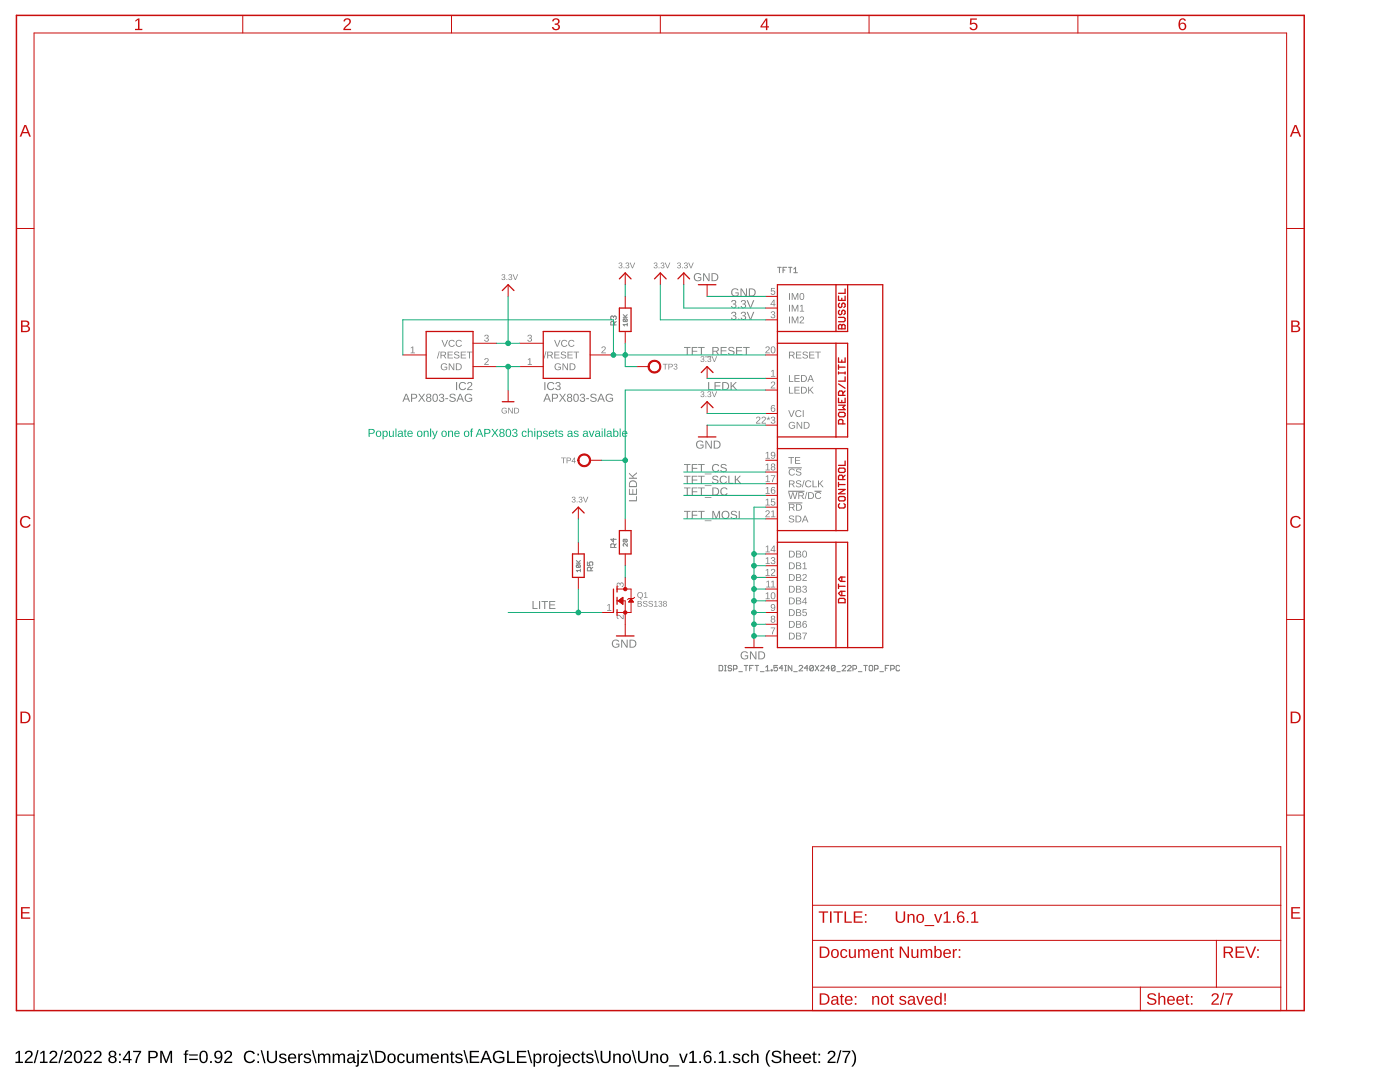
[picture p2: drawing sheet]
<svg xmlns="http://www.w3.org/2000/svg" width="279mm" height="216mm" viewBox="0 0 279 216" stroke-linecap="round" stroke-linejoin="round" font-family="sans-serif">
<path d="M3.1 210.1l.6-.4h.3v2.1h.6v.3h-1.5v-.3h.6v-1.8l-.6 .4zM5.2 209.8a.79 .79 0 0 1 1.2 .2 .79 .79 0 0 1-.4 1.1l-.7 .7h1.2v.3h-1.6a2.08 2.08 0 0 1 1-1.3 .48 .48 0 0 0 .1-.8 .48 .48 0 0 0-.7 .3h-.3zM7.4 209.5h.3l-.7 2.6h-.3zM8 210.1l.6-.4h.3v2.1h.6v.3h-1.5v-.3h.6v-1.8l-.6 .4zM10.1 209.8a.79 .79 0 0 1 1.2 .2 .79 .79 0 0 1-.4 1.1l-.7 .7h1.3v.3h-1.6a2.08 2.08 0 0 1 1-1.3 .48 .48 0 0 0 .1-.8 .48 .48 0 0 0-.8 .3h-.3zM12.3 209.5h.3l-.7 2.6h-.3zM13.1 209.8a.79 .79 0 0 1 1.2 .2 .79 .79 0 0 1-.5 1.1l-.7 .7h1.3v.3h-1.6a2.08 2.08 0 0 1 1-1.3 .48 .48 0 0 0 .1-.8 .48 .48 0 0 0-.8 .3h-.3zM15.1 209.8a.91 .91 0 0 1 1.1 .1 .91 .91 0 0 1 .2 1 .89 .89 0 0 1-.3 1.1 .89 .89 0 0 1-1.2-.2l-.2-.5v-.8zM15.3 210a1.65 1.65 0 0 0 .1 1.9h.2a1.12 1.12 0 0 0 .4-1.6l-.3-.4zM17 209.8a.79 .79 0 0 1 1.2 .2 .79 .79 0 0 1-.4 1.1l-.7 .7h1.2v.3h-1.6a2.08 2.08 0 0 1 1-1.3 .48 .48 0 0 0 .1-.8 .48 .48 0 0 0-.7 .3h-.4zM19 209.8a.79 .79 0 0 1 1.2 .2 .79 .79 0 0 1-.5 1.1l-.7 .7h1.3v.3h-1.6a2.08 2.08 0 0 1 1-1.3 .48 .48 0 0 0 .1-.8 .48 .48 0 0 0-.8 .3h-.3zM21.9 209.8a.74 .74 0 0 1 .9-.1 .74 .74 0 0 1 .3 .9l-.3 .2a.71 .71 0 0 1 .4 1 .71 .71 0 0 1-1 .3 .66 .66 0 0 1-.6-.6 .66 .66 0 0 1 .5-.7l-.4-.3v-.4zM22 210.3a.45 .45 0 0 0 .9 0 .45 .45 0 0 0-.9 0zM21.9 211.4a.55 .55 0 0 0 1.1 0 .55 .55 0 0 0-1.1 0zM23.8 210.2h.3v.4h-.3zM23.8 211.8h.3v.3h-.3zM25.6 209.7h.3v1.6h.4v.3h-.4v.5h-.3v-.5h-1.1v-.3zM25.6 210l-.8 1.3h.8zM26.6 209.7h1.6v.2l-.7 1.4-.2 .8h-.3a3.8 3.8 0 0 1 .9-2.2h-1.3zM29.6 209.7a2.12 2.12 0 0 1 1.7 .2 .76 .76 0 0 1 .1 .8 .76 .76 0 0 1-.7 .5h-.8v.9h-.3zM29.9 209.9v1l1-.1a.49 .49 0 0 0 0-.8zM32 209.7h.4l.8 2.1 .7-2.1h.4v2.4h-.3l.1-2.1-.8 2.1h-.3l-.7-2.1v2.1h-.3zM37 209.7l.6-.1v.2l-.4 .1v.3h.4v.3h-.4v1.6h-.3v-1.6h-.3v-.3h.3zM37.7 210.4h1.8v.2h-1.8zM37.7 211.3h1.8v.2h-1.8zM40.1 209.8a.91 .91 0 0 1 1.1 .1 .91 .91 0 0 1 .3 1 .89 .89 0 0 1-.4 1.1 .89 .89 0 0 1-1.1-.2l-.2-.5v-.8zM40.3 210a1.65 1.65 0 0 0 .2 1.9h.1a1.12 1.12 0 0 0 .5-1.6l-.3-.4zM41.9 211.7h.4v.4h-.4zM43 209.9a.89 .89 0 0 1 1.1-.1 .89 .89 0 0 1 .3 1 .94 .94 0 0 1-.3 1.1 .94 .94 0 0 1-1.2 0l-.1-.3h.3a.52 .52 0 0 0 .6 .2 .52 .52 0 0 0 .4-.6v-.3a.78 .78 0 0 1-1.2 .1 .78 .78 0 0 1 .1-1.1zM43 210.5a.55 .55 0 0 0 1.1 0 .55 .55 0 0 0-1.1 0zM45 209.8a.79 .79 0 0 1 1.2 .2 .79 .79 0 0 1-.4 1.1l-.7 .7h1.2v.3h-1.6a2.08 2.08 0 0 1 1-1.3 .48 .48 0 0 0 .1-.8 .48 .48 0 0 0-.7 .3h-.4zM49 210a1.21 1.21 0 0 1 1.9 .2l-.3 .1a.87 .87 0 0 0-1.2-.3 .87 .87 0 0 0-.4 1.2 .84 .84 0 0 0 .7 .7 .84 .84 0 0 0 .9-.5l.3 .1a1.25 1.25 0 0 1-1.9 .4 1.25 1.25 0 0 1 0-1.9zM51.4 210.2h.3v.4h-.3zM51.4 211.8h.3v.3h-.3zM52 209.5h.3l.7 2.6h-.3zM53.3 209.7h.3v1.5a.68 .68 0 0 0 .7 .7 .68 .68 0 0 0 .7-.7v-1.5h.3v1.5a1.01 1.01 0 0 1-1 .9 1.01 1.01 0 0 1-1-.9zM55.9 210.3a.85 .85 0 0 1 1.3 .4h-.3a.39 .39 0 0 0-.5-.3 .39 .39 0 0 0-.3 .5l.2 .1a.67 .67 0 0 1 .7 .2 .67 .67 0 0 1 .1 .7 .91 .91 0 0 1-1.4-.2l.2-.1a.45 .45 0 0 0 .6 .4 .45 .45 0 0 0 .3-.6h-.1a.82 .82 0 0 1-1-.8zM57.7 210.5a.85 .85 0 0 1 1-.2 .85 .85 0 0 1 .4 .9h-1.3a.54 .54 0 0 0 .3 .7 .54 .54 0 0 0 .7-.3l.3 .1a.89 .89 0 0 1-1.2 .4 .89 .89 0 0 1-.4-1.2zM57.9 210.6l-.1 .4h1l-.3-.5zM59.5 210.2h.3v.4l.2-.3 .4-.1v.3h-.3l-.2 .3-.1 1.3h-.3zM60.8 210.3a.85 .85 0 0 1 1.3 .4h-.3a.39 .39 0 0 0-.5-.3 .39 .39 0 0 0-.3 .5l.2 .1a.67 .67 0 0 1 .7 .2 .67 .67 0 0 1 .1 .7 .91 .91 0 0 1-1.4-.2l.2-.1a.45 .45 0 0 0 .6 .4 .45 .45 0 0 0 .3-.6h-.1a.82 .82 0 0 1-.9-.8zM62.2 209.5h.3l.7 2.6h-.3zM63.4 210.2h.3l.1 .4a.58 .58 0 0 1 .5-.4 .58 .58 0 0 1 .5 .4 .58 .58 0 0 1 .7-.4 .58 .58 0 0 1 .4 .7v1.2h-.3v-1.4a.41 .41 0 0 0-.5-.2 .41 .41 0 0 0-.3 .5v1.1h-.3v-1.4a.41 .41 0 0 0-.5-.2 .41 .41 0 0 0-.2 .5v1.1h-.3zM66.4 210.2h.3v.4a.58 .58 0 0 1 .5-.4 .58 .58 0 0 1 .6 .4 .58 .58 0 0 1 .7-.4 .58 .58 0 0 1 .4 .7v1.2h-.3l-.1-1.4a.41 .41 0 0 0-.5-.2 .41 .41 0 0 0-.2 .5v1.1h-.3v-1.4a.41 .41 0 0 0-.6-.2 .41 .41 0 0 0-.2 .5v1.1h-.3zM69.6 210.3a.74 .74 0 0 1 .7-.1 .74 .74 0 0 1 .5 .6v1l.3 .1v.2h-.4l-.2-.3a.63 .63 0 0 1-.8 .4 .63 .63 0 0 1-.4-.8 .63 .63 0 0 1 .8-.4h.4a.42 .42 0 0 0-.3-.6 .42 .42 0 0 0-.5 .3h-.4zM69.7 211.3a.39 .39 0 0 0 0 .6 .39 .39 0 0 0 .6-.2l.2-.5zM71.3 209.5h.3v.3h-.3zM71.3 210.2h.3v2.1a.45 .45 0 0 1-.6 .5v-.2l.3-.2zM72.1 210.2h1.3v.3l-1 1.4h1v.2h-1.4v-.2l1-1.4h-.9zM73.6 209.5h.3l.7 2.6h-.3zM74.9 209.7h.8a1.22 1.22 0 0 1 1.3 1.1 1.22 1.22 0 0 1-1.2 1.3h-.9zM75.2 209.9v1.9h.6a.95 .95 0 0 0 .9-.9 .95 .95 0 0 0-1-1zM77.5 210.5a.89 .89 0 0 1 1.2-.1 .89 .89 0 0 1 .2 1.1 .89 .89 0 0 1-1.2 .6 .89 .89 0 0 1-.3-1.3zM77.8 210.5a.86 .86 0 0 0 .3 1.4 .79 .79 0 0 0 .5-.7 .79 .79 0 0 0-.5-.8zM79.5 210.5a.76 .76 0 0 1 1.3 .3h-.3a.48 .48 0 0 0-.7-.3 .48 .48 0 0 0-.2 .7 .48 .48 0 0 0 .2 .6 .48 .48 0 0 0 .7-.3l.3 .1a.79 .79 0 0 1-1 .5 .79 .79 0 0 1-.5-.9zM81.1 210.2h.3v1.2a.45 .45 0 0 0 .5 .5 .45 .45 0 0 0 .4-.6v-1.1h.3v1.9h-.3v-.3a.63 .63 0 0 1-.7 .3 .63 .63 0 0 1-.5-.6zM83.1 210.2h.3v.4a.58 .58 0 0 1 .5-.4 .58 .58 0 0 1 .6 .4 .58 .58 0 0 1 .6-.4 .58 .58 0 0 1 .5 .7v1.2h-.3l-.1-1.4a.41 .41 0 0 0-.5-.2 .41 .41 0 0 0-.2 .5v1.1h-.3v-1.4a.41 .41 0 0 0-.6-.2 .41 .41 0 0 0-.2 .5v1.1h-.3zM86.2 210.5a.85 .85 0 0 1 1-.2 .85 .85 0 0 1 .4 .9h-1.3a.54 .54 0 0 0 .3 .7 .54 .54 0 0 0 .7-.3l.3 .1a.89 .89 0 0 1-1.2 .4 .89 .89 0 0 1-.4-1.2zM86.4 210.6l-.1 .4h1l-.3-.5zM88 210.2h.3v.4a.63 .63 0 0 1 .7-.4 .63 .63 0 0 1 .5 .7v1.2h-.3v-1.2a.45 .45 0 0 0-.5-.5 .45 .45 0 0 0-.4 .6v1.1h-.3zM90.1 209.8h.2v.4h.4v.3h-.4v1.1l.1 .3h.3v.2h-.5l-.2-.1v-1.5h-.2v-.3h.2zM91.1 210.3a.85 .85 0 0 1 1.2 .4h-.3a.39 .39 0 0 0-.4-.3 .39 .39 0 0 0-.3 .5l.2 .1a.67 .67 0 0 1 .7 .2 .67 .67 0 0 1 .1 .7 .91 .91 0 0 1-1.5-.2l.3-.1a.45 .45 0 0 0 .5 .4 .45 .45 0 0 0 .4-.6h-.1a.82 .82 0 0 1-1-.8zM92.5 209.5h.3l.7 2.6h-.3zM93.8 209.7h1.8v.2h-1.5v.8h1.4v.3h-1.4v.8h1.6v.3h-1.9zM96.8 209.7h.4l1 2.4h-.4l-.2-.7h-1.2l-.2 .7h-.4zM97 209.9l-.5 1.2h1zM98.7 210a1.27 1.27 0 0 1 1.9 .2l-.3 .1a.93 .93 0 0 0-1.3-.2 .93 .93 0 0 0-.2 1.3 1.03 1.03 0 0 0 1.6 .2v-.4h-.8v-.3h1.1v.8a1.33 1.33 0 0 1-1.9 .2 1.33 1.33 0 0 1-.1-1.9zM101.2 209.7h.3v2.1h1.3v.3h-1.6zM103.2 209.7h1.8v.2h-1.5v.8h1.4v.3h-1.4v.8h1.6v.3h-1.9zM105.2 209.5h.3l.7 2.6h-.2zM106.5 210.2h.3v.3a.71 .71 0 0 1 .9-.2 .71 .71 0 0 1 .3 .9 .76 .76 0 0 1-.9 .9l-.3-.3v1h-.3zM107 210.5a.84 .84 0 0 0 .3 1.4 .83 .83 0 0 0 0-1.4zM108.4 210.2h.3v.4l.2-.3 .4-.1v.3h-.3l-.2 .3v1.3h-.4zM109.7 210.5a.89 .89 0 0 1 1.2-.1 .89 .89 0 0 1 .3 1.1 .89 .89 0 0 1-1.3 .6 .89 .89 0 0 1-.3-1.3zM110.1 210.5a.86 .86 0 0 0 .2 1.4 .79 .79 0 0 0 .6-.7 .79 .79 0 0 0-.5-.8zM111.6 209.5h.3v.3h-.3zM111.6 210.2h.3v2.1a.45 .45 0 0 1-.6 .5v-.2l.3-.2zM112.5 210.5a.85 .85 0 0 1 1-.2 .85 .85 0 0 1 .4 .9h-1.3a.54 .54 0 0 0 .3 .7 .54 .54 0 0 0 .7-.3l.3 .1a.89 .89 0 0 1-1.2 .4 .89 .89 0 0 1-.4-1.2zM112.7 210.6l-.1 .4h1l-.3-.5zM114.4 210.5a.76 .76 0 0 1 1.4 .3h-.4a.48 .48 0 0 0-.6-.3 .48 .48 0 0 0-.2 .7 .48 .48 0 0 0 .2 .6 .48 .48 0 0 0 .6-.3l.4 .1a.79 .79 0 0 1-1 .5 .79 .79 0 0 1-.6-.9zM116.2 209.8h.2v.4h.4v.3h-.4v1.1l.1 .3h.3v.2h-.5l-.1-.1-.1-1.5h-.2v-.3h.2zM117.2 210.3a.85 .85 0 0 1 1.2 .4h-.2a.39 .39 0 0 0-.5-.3 .39 .39 0 0 0-.3 .5l.2 .1a.67 .67 0 0 1 .7 .2 .67 .67 0 0 1 .1 .7 .91 .91 0 0 1-1.5-.2l.3-.1a.45 .45 0 0 0 .5 .4 .45 .45 0 0 0 .4-.6h-.1a.82 .82 0 0 1-1-.8zM118.6 209.5h.3l.7 2.6h-.3zM119.9 209.7h.3v1.5a.68 .68 0 0 0 .7 .7 .68 .68 0 0 0 .6-.7v-1.5h.4v1.5a1.01 1.01 0 0 1-1 .9 1.01 1.01 0 0 1-1-.9zM122.4 210.2h.3v.4a.63 .63 0 0 1 .7-.4 .63 .63 0 0 1 .5 .7v1.2h-.3v-1.2a.45 .45 0 0 0-.5-.5 .45 .45 0 0 0-.4 .6v1.1h-.3zM124.5 210.5a.89 .89 0 0 1 1.1-.1 .89 .89 0 0 1 .3 1.1 .89 .89 0 0 1-1.2 .6 .89 .89 0 0 1-.4-1.3zM124.8 210.5a.86 .86 0 0 0 .3 1.4 .79 .79 0 0 0 .5-.7 .79 .79 0 0 0-.5-.8zM126.1 209.5h.2l.8 2.6h-.3zM127.3 209.7h.4v1.5a.68 .68 0 0 0 .6 .7 .68 .68 0 0 0 .7-.7v-1.5h.3v1.5a1.01 1.01 0 0 1-1 .9 1.01 1.01 0 0 1-1-.9zM129.8 210.2h.3v.4a.63 .63 0 0 1 .8-.4 .63 .63 0 0 1 .4 .7v1.2h-.3v-1.2a.45 .45 0 0 0-.5-.5 .45 .45 0 0 0-.3 .6v1.1h-.3zM131.9 210.5a.89 .89 0 0 1 1.2-.1 .89 .89 0 0 1 .3 1.1 .89 .89 0 0 1-1.3 .6 .89 .89 0 0 1-.3-1.3zM132.3 210.5a.86 .86 0 0 0 .2 1.4 .79 .79 0 0 0 .6-.7 .79 .79 0 0 0-.5-.8zM133.5 212.6h2v.2h-2zM135.5 210.2h.3l.6 1.7 .5-1.7h.4l-.7 1.9h-.4zM137.6 210.1l.6-.4h.3v2.1h.6v.3h-1.6v-.3h.7v-1.8l-.6 .4zM139.6 211.7h.3v.4h-.3zM140.8 209.8a.76 .76 0 0 1 1.2 .3l-.3 .1a.51 .51 0 0 0-.7-.3 .51 .51 0 0 0-.3 .7v.3a.79 .79 0 0 1 1.2 0 .79 .79 0 0 1-.1 1.1 .79 .79 0 0 1-1.2-.2 1.85 1.85 0 0 1 .2-2zM140.7 211.3a.52 .52 0 0 0 1 0 .52 .52 0 0 0-1 0zM142.5 211.7h.3v.4h-.3zM143.5 210.1l.6-.4h.3v2.1h.6v.3h-1.6v-.3h.7v-1.8l-.6 .4zM145.5 211.7h.3v.4h-.3zM146.5 210.3a.85 .85 0 0 1 1.2 .4h-.3a.39 .39 0 0 0-.4-.3 .39 .39 0 0 0-.3 .5l.2 .1a.67 .67 0 0 1 .7 .2 .67 .67 0 0 1 .1 .7 .91 .91 0 0 1-1.5-.2l.3-.1a.45 .45 0 0 0 .5 .4 .45 .45 0 0 0 .4-.6h-.1a.82 .82 0 0 1-1-.8zM148.2 210.5a.76 .76 0 0 1 1.3 .3h-.3a.48 .48 0 0 0-.6-.3 .48 .48 0 0 0-.2 .7 .48 .48 0 0 0 .2 .6 .48 .48 0 0 0 .6-.3l.4 .1a.79 .79 0 0 1-1 .5 .79 .79 0 0 1-.6-.9zM149.9 209.5h.3v1.1a.63 .63 0 0 1 .7-.4 .63 .63 0 0 1 .5 .7v1.2h-.3v-1.2a.45 .45 0 0 0-.5-.5 .45 .45 0 0 0-.4 .6v1.1h-.3zM153.5 209.5h.3a2.48 2.48 0 0 0 0 3.3 1.06 1.06 0 0 1-.9-1 2.47 2.47 0 0 1 .6-2.3zM154.2 209.9a1.11 1.11 0 0 1 1.7 .3l-.3 .1a.63 .63 0 0 0-.7-.4 .63 .63 0 0 0-.5 .5l.6 .3a.75 .75 0 0 1 1 .8 .75 .75 0 0 1-1 .6 .89 .89 0 0 1-1.1-.6h.4a.78 .78 0 0 0 .7 .4 .78 .78 0 0 0 .6-.4 1.74 1.74 0 0 0-1.3-.7l-.2-.4zM156.4 209.5h.3v1.1a.63 .63 0 0 1 .7-.4 .63 .63 0 0 1 .5 .7v1.2h-.3v-1.2a.45 .45 0 0 0-.5-.5 .45 .45 0 0 0-.4 .6v1.1h-.3zM158.5 210.5a.85 .85 0 0 1 1-.2 .85 .85 0 0 1 .4 .9h-1.3a.54 .54 0 0 0 .3 .7 .54 .54 0 0 0 .7-.3l.3 .1a.89 .89 0 0 1-1.2 .4 .89 .89 0 0 1-.4-1.2zM158.7 210.6l-.1 .4h1l-.3-.5zM160.4 210.5a.85 .85 0 0 1 1.1-.2 .85 .85 0 0 1 .4 .9h-1.4a.54 .54 0 0 0 .4 .7 .54 .54 0 0 0 .7-.3l.2 .1a.89 .89 0 0 1-1.2 .4 .89 .89 0 0 1-.4-1.2zM160.7 210.6l-.2 .4h1.1l-.3-.5zM162.4 209.8h.2v.4h.4v.3h-.4v1.1l.1 .3h.3v.2h-.5l-.2-.1v-1.5h-.2v-.3h.2zM163.3 210.2h.4v.4h-.4zM163.3 211.8h.4v.3h-.4zM165.4 209.8a.79 .79 0 0 1 1.2 .2 .79 .79 0 0 1-.4 1.1l-.7 .7h1.3v.3h-1.6a2.08 2.08 0 0 1 1-1.3 .48 .48 0 0 0 .1-.8 .48 .48 0 0 0-.8 .3h-.3zM167.7 209.5h.2l-.7 2.6h-.3zM168.1 209.7h1.6v.2l-.7 1.4-.1 .8h-.3a3.8 3.8 0 0 1 .8-2.2h-1.3zM169.9 209.5a1.06 1.06 0 0 1 .9 1.1 2.47 2.47 0 0 1-.6 2.2h-.3a2.48 2.48 0 0 0 0-3.3z" fill="#000"/>
<g fill="none" stroke="#808080" stroke-width=".2">
<path d="M143.5 132.8h.5l.2 .2v.7l-.2 .2h-.5zM144.6 133.9h.3M144.6 132.8h.3M144.8 132.8v1.1M146 133l-.2-.2h-.3l-.2 .3 .2 .2h.3l.2 .4-.2 .2h-.3l-.2-.2M146.4 133.5h.5l.2-.2v-.3l-.2-.2h-.5v1.1M147.4 134h.8M148.5 132.8h.7M148.9 132.8v1.1M149.6 133.3h.4M150.3 132.8h-.7v1.1M150.7 132.8h.7"/>
<path d="M151 132.8v1.1M151.8 134h.7M152.8 133.9h.7M152.8 133.1l.4-.3v1.1M153.9 133.7h.2v.2h-.2zM155.2 132.8h-.7v.5l.3-.2 .4 .2v.4l-.2 .2h-.4l-.1-.2M156.2 133.3h-.7l.6-.5v1.1M156.6 133.9h.4M156.6 132.8h.4M156.8 132.8v1.1M158 132.8v1.1l-.7-1.1v1.1M158.4 134h.7"/>
<path d="M159.5 133l.1-.2h.4l.2 .2v.1l-.7 .8h.7M161.3 133.3h-.8l.6-.5v1.1M162.3 133v.7l-.1 .2h-.4l-.2-.2M162.3 133l-.1-.2h-.4l-.2 .2v.7M162.3 133l-.7 .7M162.7 132.8l.7 1.1M163.4 132.8l-.7 1.1M163.8 133l.2-.2h.3l.2 .2v.1l-.7 .8h.7M165.6 133.3h-.8l.6-.5v1.1M166.6 133v.7l-.1 .2h-.4l-.2-.2M166.6 133l-.1-.2h-.4l-.2 .2v.7M166.6 133l-.7 .7"/>
<path d="M167 134h.7M168.1 133l.2-.2h.3l.2 .2v.1l-.7 .8h.7M169.1 133l.2-.2h.4l.2 .2v.1l-.8 .8h.8M170.2 133.5h.6l.1-.2v-.3l-.1-.2h-.6v1.1M171.3 134h.7M172.4 132.8h.7M172.7 132.8v1.1M173.6 132.8h.4l.2 .2v.7l-.2 .2h-.4l-.1-.2v-.7zM174.5 133.5h.6l.1-.2v-.3l-.1-.2h-.6v1.1M175.6 134h.7M176.7 133.3h.3M177.4 132.8h-.7v1.1"/>
<path d="M177.8 133.5h.5l.2-.2v-.3l-.2-.2h-.5v1.1M179.5 133l-.1-.2h-.4l-.2 .2v.7l.2 .2h.4l.1-.2"/>
</g>
<g fill="#808080">
<path d="M139.1 88.1a.83 .83 0 0 1 1.3 .2h-.2a.63 .63 0 0 0-.9 0 .63 .63 0 0 0-.1 .9 .63 .63 0 0 0 .9 .1l.1-.4h-.5v-.2h.7v.6a.87 .87 0 0 1-1.2 .1 .87 .87 0 0 1-.1-1.3zM140.8 87.9h.2l.9 1.4v-1.4h.2v1.6h-.3l-.8-1.3v1.3h-.2zM142.4 87.9h.6a.79 .79 0 0 1 .8 .8 .79 .79 0 0 1-.8 .8h-.6zM142.7 88.1v1.2a.67 .67 0 0 0 .9-.6 .67 .67 0 0 0-.9-.6z"/>
<path d="M138.7 54.7a.83 .83 0 0 1 1.2 .2h-.2a.63 .63 0 0 0-.9 0 .63 .63 0 0 0 0 .9 .63 .63 0 0 0 .9 0l.1-.3h-.5v-.2h.7v.6a.87 .87 0 0 1-1.3 0 .87 .87 0 0 1 0-1.2zM140.3 54.5h.3l.8 1.4v-1.4h.2v1.6h-.2l-.9-1.4v1.4h-.2zM142 54.5h.5a.79 .79 0 0 1 .9 .8 .79 .79 0 0 1-.8 .8h-.6zM142.2 54.7v1.2a.67 .67 0 0 0 .9-.6 .67 .67 0 0 0-.9-.6z"/>
<path d="M148 130.2a.83 .83 0 0 1 1.3 .1l-.2 .1a.63 .63 0 0 0-.9 0 .63 .63 0 0 0-.1 .8 .63 .63 0 0 0 .9 .1l.1-.3h-.5v-.2h.7v.5a.87 .87 0 0 1-1.2 .1 .87 .87 0 0 1-.1-1.2zM149.7 130h.2l.9 1.3v-1.3h.2v1.6h-.3l-.8-1.4v1.4h-.2zM151.3 130h.6a.79 .79 0 0 1 .8 .7 .79 .79 0 0 1-.8 .9h-.6zM151.6 130.2v1.2a.67 .67 0 0 0 .9-.6 .67 .67 0 0 0-.9-.6z"/>
<path d="M130.6 52.5a.33 .33 0 0 1 .5-.1 .33 .33 0 0 1-.1 .6 .3 .3 0 0 1 .2 .3 .3 .3 0 0 1-.4 .3l-.2-.1-.2-.3 .4 .2a.21 .21 0 0 0 .3-.2 .21 .21 0 0 0-.3-.2l-.1-.1a.22 .22 0 0 0 .3-.1 .22 .22 0 0 0-.1-.3 .22 .22 0 0 0-.3 .2h-.1zM131.4 53.4h.2v.1h-.2zM132 52.5a.33 .33 0 0 1 .5-.1 .33 .33 0 0 1-.2 .6 .3 .3 0 0 1 .3 .3 .3 .3 0 0 1-.4 .3l-.3-.1-.1-.3 .4 .2a.21 .21 0 0 0 .3-.2 .21 .21 0 0 0-.3-.2l-.1-.1a.22 .22 0 0 0 .3-.1 .22 .22 0 0 0-.1-.3 .22 .22 0 0 0-.3 .2h-.2zM132.7 52.4h.1l.4 1 .4-1h.2l-.5 1.1h-.2z"/>
<path d="M135.3 52.5a.33 .33 0 0 1 .5-.1 .33 .33 0 0 1-.2 .6 .3 .3 0 0 1 .3 .3 .3 .3 0 0 1-.4 .3l-.3-.1-.1-.3 .4 .2a.21 .21 0 0 0 .2-.2 .21 .21 0 0 0-.2-.2l-.1-.1a.22 .22 0 0 0 .3-.1 .22 .22 0 0 0-.1-.3 .22 .22 0 0 0-.3 .2h-.2zM136.1 53.4h.2v.1h-.2zM136.6 52.5a.33 .33 0 0 1 .6-.1 .33 .33 0 0 1-.2 .6 .3 .3 0 0 1 .3 .3 .3 .3 0 0 1-.4 .3l-.3-.1-.1-.3 .4 .2a.21 .21 0 0 0 .2-.2 .21 .21 0 0 0-.3-.2v-.1a.22 .22 0 0 0 .3-.1 .22 .22 0 0 0-.2-.3 .22 .22 0 0 0-.2 .2h-.2zM137.4 52.4h.1l.4 1 .4-1h.1l-.4 1.1h-.2z"/>
<path d="M139.9 71.2a.33 .33 0 0 1 .6-.1 .33 .33 0 0 1-.2 .5 .3 .3 0 0 1 .3 .4 .3 .3 0 0 1-.4 .2h-.3l-.1-.3 .4 .2a.21 .21 0 0 0 .2-.2 .21 .21 0 0 0-.3-.2v-.1a.22 .22 0 0 0 .3-.1 .22 .22 0 0 0-.2-.3 .22 .22 0 0 0-.2 .2h-.2zM140.8 72h.2v.2h-.2zM141.3 71.2a.33 .33 0 0 1 .5-.1 .33 .33 0 0 1-.1 .5 .3 .3 0 0 1 .2 .4 .3 .3 0 0 1-.3 .2h-.3l-.1-.3 .4 .2a.21 .21 0 0 0 .2-.2 .21 .21 0 0 0-.3-.2l-.1-.1a.22 .22 0 0 0 .4-.1 .22 .22 0 0 0-.2-.3 .22 .22 0 0 0-.3 .2h-.1zM142 71.1h.2l.4 1 .4-1h.1l-.4 1.1h-.2z"/>
<path d="M139.9 78.2a.33 .33 0 0 1 .6-.1 .33 .33 0 0 1-.2 .6 .3 .3 0 0 1 .3 .3 .3 .3 0 0 1-.4 .3l-.3-.1-.1-.3 .4 .2a.21 .21 0 0 0 .2-.2 .21 .21 0 0 0-.3-.2v-.1a.22 .22 0 0 0 .3-.1 .22 .22 0 0 0-.2-.3 .22 .22 0 0 0-.2 .2h-.2zM140.8 79.1h.2v.1h-.2zM141.3 78.2a.33 .33 0 0 1 .5-.1 .33 .33 0 0 1-.1 .6 .3 .3 0 0 1 .2 .3 .3 .3 0 0 1-.3 .3l-.3-.1-.1-.3 .4 .2a.21 .21 0 0 0 .2-.2 .21 .21 0 0 0-.3-.2l-.1-.1a.22 .22 0 0 0 .4-.1 .22 .22 0 0 0-.2-.3 .22 .22 0 0 0-.3 .2h-.1zM142 78.1h.2l.4 1 .4-1h.1l-.4 1.1h-.2z"/>
<path d="M122.3 127.8a.83 .83 0 0 1 1.3 .2l-.2 .1a.63 .63 0 0 0-.9-.1 .63 .63 0 0 0-.1 .9 .63 .63 0 0 0 .9 .1l.1-.4h-.5v-.2h.7v.6a.87 .87 0 0 1-1.2 .1 .87 .87 0 0 1-.1-1.3zM124 127.6h.2l.9 1.4v-1.4h.2v1.6h-.3l-.8-1.3v1.3h-.2zM125.6 127.6h.6a.79 .79 0 0 1 .8 .8 .79 .79 0 0 1-.8 .8h-.6zM125.9 127.8v1.3a.67 .67 0 0 0 .9-.7 .67 .67 0 0 0-.9-.6z"/>
<path d="M127.2 119.9l.8 .1v.3l-.2 .2 .3 .1-.1 .4-.8 .1zM127.4 120v.4l.5-.1-.1-.2zM127.4 120.5v.4l.6-.1-.1-.2zM128.5 120l.4-.1 .3 .3h-.1a.26 .26 0 0 0-.4-.2 .26 .26 0 0 0-.1 .3 .48 .48 0 0 1 .4 .2 .48 .48 0 0 1 .1 .5h-.1a.51 .51 0 0 1-.7-.2h.1a.3 .3 0 0 0 .4 .2 .3 .3 0 0 0 .2-.4l-.5-.1a.28 .28 0 0 1-.2-.3 .28 .28 0 0 1 .2-.2zM129.6 120l.4-.1 .3 .3h-.1a.26 .26 0 0 0-.4-.2 .26 .26 0 0 0-.1 .3 .48 .48 0 0 1 .5 .2 .48 .48 0 0 1 0 .5h-.1a.51 .51 0 0 1-.7-.2h.1a.3 .3 0 0 0 .4 .2 .3 .3 0 0 0 .2-.4l-.5-.1a.28 .28 0 0 1-.2-.3 .28 .28 0 0 1 .2-.2zM130.6 120.1l.4-.2v1h.3v.2h-.8v-.2h.3v-.8l-.2 .1zM131.5 120a.33 .33 0 0 1 .6 0 .33 .33 0 0 1-.2 .5 .3 .3 0 0 1 .3 .3 .3 .3 0 0 1-.4 .3l-.3-.1-.1-.2 .4 .1a.21 .21 0 0 0 .2-.2 .21 .21 0 0 0-.3-.2v-.1a.22 .22 0 0 0 .3-.1 .22 .22 0 0 0-.2-.3 .22 .22 0 0 0-.2 .2h-.2zM132.4 120a.33 .33 0 0 1 .6-.1 .33 .33 0 0 1-.1 .6 .33 .33 0 0 1 .1 .5 .33 .33 0 0 1-.5 0 .33 .33 0 0 1 0-.5l-.1-.2zM132.5 120.2a.21 .21 0 0 0 .4 0 .21 .21 0 0 0-.4 0zM132.5 120.7a.24 .24 0 0 0 .4 0 .24 .24 0 0 0-.4 0z"/>
<path d="M109.1 78.6h.2l.7 1.6h-.3l-.1-.5h-.8l-.2 .5h-.2zM109.2 78.7l-.3 .8h.6zM110.1 78.6h.7a.49 .49 0 0 1 .6 .5 .49 .49 0 0 1-.6 .5h-.4v.6h-.3zM110.4 78.8v.6l.6-.1a.32 .32 0 0 0 0-.5zM111.6 78.6h.2l.5 .6 .4-.6h.2l-.5 .7 .6 .9h-.3l-.4-.7-.5 .7h-.3l.7-.9zM113.3 78.7a.47 .47 0 0 1 .7-.1 .47 .47 0 0 1 0 .7h-.1a.48 .48 0 0 1 .3 .7 .48 .48 0 0 1-.8 .2 .43 .43 0 0 1-.3-.5 .43 .43 0 0 1 .4-.4l-.3-.2zM113.4 79a.3 .3 0 0 0 .6 0 .3 .3 0 0 0-.6 0zM113.3 79.7a.35 .35 0 0 0 .7 0 .35 .35 0 0 0-.7 0zM114.6 78.6a.59 .59 0 0 1 .7 .1 .59 .59 0 0 1 .2 .7 .59 .59 0 0 1-.5 .8 .59 .59 0 0 1-.6-.8zM114.8 78.8a.9 .9 0 0 0 .2 1.2 .79 .79 0 0 0 0-1.3zM115.9 78.7a.46 .46 0 0 1 .7-.1 .46 .46 0 0 1-.2 .8 .43 .43 0 0 1 .4 .5 .43 .43 0 0 1-.6 .3 .49 .49 0 0 1-.5-.4l.2-.1a.32 .32 0 0 0 .4 .3 .32 .32 0 0 0 .2-.5l-.4-.1v-.1a.31 .31 0 0 0 .4-.2 .31 .31 0 0 0-.2-.4 .31 .31 0 0 0-.4 .3h-.2zM117 79.5h.5v.1h-.5zM118 78.7l.7-.1 .3 .3-.2 .1a.37 .37 0 0 0-.4-.3 .37 .37 0 0 0-.3 .4l.2 .1a.52 .52 0 0 1 .7 .3 .52 .52 0 0 1-.2 .6l-.2 .1a.69 .69 0 0 1-.8-.4l.2-.1a.42 .42 0 0 0 .5 .4 .42 .42 0 0 0 .3-.5l-.4-.2a.45 .45 0 0 1-.5-.2 .45 .45 0 0 1 .1-.5zM119.8 78.6h.3l.6 1.6h-.2l-.2-.5h-.7l-.2 .5h-.2zM120 78.7l-.3 .8h.6zM121.1 78.8a.83 .83 0 0 1 1.2 .1l-.2 .1a.63 .63 0 0 0-.9 0 .63 .63 0 0 0 0 .8 .63 .63 0 0 0 .9 .1l.1-.3h-.5v-.2h.7v.5a.87 .87 0 0 1-1.3 .1 .87 .87 0 0 1 0-1.2z"/>
<path d="M100.2 81.5l.6-.1 .3 .2-.1 .1a.44 .44 0 0 0-.6 0 .44 .44 0 0 0 0 .6 .44 .44 0 0 0 .6 0v-.2h-.3v-.2h.5v.4a.62 .62 0 0 1-.9 .1 .62 .62 0 0 1-.1-.9zM101.4 81.4h.2l.6 .9v-.9h.1v1.1h-.1l-.6-1v1h-.2zM102.6 81.4h.4a.57 .57 0 0 1 .6 .5 .57 .57 0 0 1-.6 .6h-.4zM102.8 81.5v.9a.48 .48 0 0 0 .6-.5 .48 .48 0 0 0-.6-.4z"/>
<path d="M100.2 54.8a.33 .33 0 0 1 .5 0 .33 .33 0 0 1-.1 .5 .3 .3 0 0 1 .2 .4 .3 .3 0 0 1-.3 .2l-.3-.1-.1-.2 .4 .2a.21 .21 0 0 0 .2-.3 .21 .21 0 0 0-.3-.1l-.1-.2a.22 .22 0 0 0 .4-.1 .22 .22 0 0 0-.2-.3 .22 .22 0 0 0-.3 .2h-.1zM101.1 55.7h.1v.2h-.1zM101.6 54.8a.33 .33 0 0 1 .5 0 .33 .33 0 0 1-.1 .5 .3 .3 0 0 1 .2 .4 .3 .3 0 0 1-.4 .2l-.2-.1-.2-.2 .4 .2a.21 .21 0 0 0 .3-.3 .21 .21 0 0 0-.3-.1l-.1-.2a.22 .22 0 0 0 .3-.1 .22 .22 0 0 0-.1-.3 .22 .22 0 0 0-.3 .2h-.1zM102.3 54.7h.2l.4 1 .3-1h.2l-.5 1.2h-.1z"/>
</g>
<path d="M124.4 63.3h.8M124.4 62.8l.5 .5M124.5 63.6l.7 .2-.2 .4M124.5 63.6l-.1 .2 .1 .4h.5M124.5 63.6l.5 .6M125.2 64.8h-.8l.3 .2M125.2 64.5v.5M125.2 62.8l-.4 .4" fill="none" stroke="#808080" stroke-width=".2"/>
<g fill="#808080">
<path d="M123.6 52.5a.33 .33 0 0 1 .5-.1 .33 .33 0 0 1-.2 .6 .3 .3 0 0 1 .3 .3 .3 .3 0 0 1-.4 .3l-.2-.1-.2-.3 .4 .2a.21 .21 0 0 0 .3-.2 .21 .21 0 0 0-.3-.2l-.1-.1a.22 .22 0 0 0 .3-.1 .22 .22 0 0 0-.1-.3 .22 .22 0 0 0-.3 .2h-.1zM124.4 53.4h.2v.1h-.2zM124.9 52.5a.33 .33 0 0 1 .6-.1 .33 .33 0 0 1-.2 .6 .3 .3 0 0 1 .3 .3 .3 .3 0 0 1-.4 .3l-.3-.1-.1-.3 .4 .2a.21 .21 0 0 0 .2-.2 .21 .21 0 0 0-.2-.2l-.1-.1a.22 .22 0 0 0 .3-.1 .22 .22 0 0 0-.2-.3 .22 .22 0 0 0-.2 .2h-.2zM125.7 52.4h.1l.4 1 .4-1h.2l-.5 1.1h-.2z"/>
<path d="M114.2 99.2a.33 .33 0 0 1 .6 0 .33 .33 0 0 1-.2 .5 .3 .3 0 0 1 .3 .3 .3 .3 0 0 1-.4 .3l-.3-.1-.1-.2 .4 .2a.21 .21 0 0 0 .2-.3 .21 .21 0 0 0-.3-.2v-.1a.22 .22 0 0 0 .3-.1 .22 .22 0 0 0-.2-.3 .22 .22 0 0 0-.2 .2h-.2zM115.1 100.1h.2v.2h-.2zM115.6 99.2a.33 .33 0 0 1 .5 0 .33 .33 0 0 1-.1 .5 .3 .3 0 0 1 .2 .3 .3 .3 0 0 1-.3 .3l-.3-.1-.1-.2 .4 .2a.21 .21 0 0 0 .2-.3 .21 .21 0 0 0-.3-.2l-.1-.1a.22 .22 0 0 0 .4-.1 .22 .22 0 0 0-.2-.3 .22 .22 0 0 0-.3 .2h-.1zM116.3 99.1h.2l.4 1 .4-1h.1l-.4 1.2h-.2z"/>
</g>
<path d="M115 112.4h.8M115 111.8l.6 .6M115.2 112.7h.5l.1 .1-.1 .4M115.2 112.7l-.2 .4 .2 .1h.5M115.2 112.7l.5 .5M115.8 113.8h-.8l.3 .3M115.8 113.6v.5M115.8 111.8l-.4 .4M124.5 107.6l.7 .1-.2 .4M124.5 107.6l-.1 .1 .1 .4h.5M124.5 107.6l.5 .5M125.2 108.5v.5l-.5-.5-.3 .1 .1 .4" fill="none" stroke="#808080" stroke-width=".2"/>
<g fill="#808080">
<path d="M81 78.6h.2l.6 1.6h-.2l-.2-.5h-.7l-.2 .5h-.2zM81.1 78.7l-.3 .8h.6zM82 78.6h.7a.49 .49 0 0 1 .6 .5 .49 .49 0 0 1-.6 .5h-.5v.6h-.2zM82.2 78.8v.6l.7-.1a.32 .32 0 0 0 0-.5zM83.5 78.6h.2l.5 .6 .4-.6h.2l-.5 .7 .6 .9h-.3l-.4-.7-.5 .7h-.3l.6-.9zM85.2 78.7a.47 .47 0 0 1 .7-.1 .47 .47 0 0 1 0 .7h-.1a.48 .48 0 0 1 .2 .7 .48 .48 0 0 1-.7 .2 .43 .43 0 0 1-.3-.5 .43 .43 0 0 1 .3-.4l-.2-.2zM85.3 79a.3 .3 0 0 0 .6 0 .3 .3 0 0 0-.6 0zM85.2 79.7a.35 .35 0 0 0 .7 0 .35 .35 0 0 0-.7 0zM86.5 78.6a.59 .59 0 0 1 .7 .1 .59 .59 0 0 1 .2 .7 .59 .59 0 0 1-.6 .8 .59 .59 0 0 1-.5-.8zM86.7 78.8a.9 .9 0 0 0 .1 1.2 .79 .79 0 0 0 0-1.3zM87.8 78.7a.46 .46 0 0 1 .7-.1 .46 .46 0 0 1-.2 .8 .43 .43 0 0 1 .4 .5 .43 .43 0 0 1-.6 .3 .49 .49 0 0 1-.5-.4l.2-.1a.32 .32 0 0 0 .4 .3 .32 .32 0 0 0 .2-.5l-.4-.1v-.1a.31 .31 0 0 0 .4-.2 .31 .31 0 0 0-.2-.4 .31 .31 0 0 0-.4 .3h-.2zM88.9 79.5h.5v.1h-.5zM89.9 78.7l.7-.1 .3 .3-.2 .1a.37 .37 0 0 0-.4-.3 .37 .37 0 0 0-.3 .4l.2 .1a.52 .52 0 0 1 .6 .3 .52 .52 0 0 1-.1 .6l-.2 .1a.69 .69 0 0 1-.9-.4l.2-.1a.42 .42 0 0 0 .6 .4 .42 .42 0 0 0 .3-.5l-.4-.2a.45 .45 0 0 1-.5-.2 .45 .45 0 0 1 .1-.5zM91.7 78.6h.3l.6 1.6h-.2l-.2-.5h-.7l-.2 .5h-.2zM91.8 78.7l-.3 .8h.6zM92.9 78.8a.83 .83 0 0 1 1.3 .1l-.2 .1a.63 .63 0 0 0-.9 0 .63 .63 0 0 0 0 .8 .63 .63 0 0 0 .8 .1l.1-.3h-.4v-.2h.6v.5a.87 .87 0 0 1-1.2 .1 .87 .87 0 0 1-.1-1.2z"/>
<path d="M157.6 93.7l.7-.2 .3 .3-.1 .1a.5 .5 0 0 0-.8 0 .5 .5 0 0 0 0 .7 .5 .5 0 0 0 .8-.1h.1a.69 .69 0 0 1-1 .3 .69 .69 0 0 1 0-1.1zM159 93.6l.6-.1 .3 .3-.2 .1a.31 .31 0 0 0-.4-.3 .31 .31 0 0 0-.2 .4 .65 .65 0 0 1 .8 .7l-.3 .2a.61 .61 0 0 1-.8-.3l.2-.1a.36 .36 0 0 0 .4 .3 .36 .36 0 0 0 .3-.4l-.5-.2a.35 .35 0 0 1-.3-.2 .35 .35 0 0 1 .1-.4z"/>
</g>
<path d="M157.3 93.3h2.7" fill="none" stroke="#808080" stroke-width=".2"/>
<g fill="#808080">
<path d="M152.8 92.7l.5-.2v1.2h.3v.2h-.8v-.2h.3v-1l-.3 .2zM154 92.6a.39 .39 0 0 1 .6-.1 .39 .39 0 0 1-.1 .6 .39 .39 0 0 1 .1 .6 .39 .39 0 0 1-.6 0 .39 .39 0 0 1 .1-.6l-.2-.2zM154 92.8a.25 .25 0 0 0 .5 0 .25 .25 0 0 0-.5 0zM154 93.5a.3 .3 0 0 0 .6 0 .3 .3 0 0 0-.6 0z"/>
<path d="M157.5 100.5h.6a.39 .39 0 0 1 .5 .4 .39 .39 0 0 1-.4 .4l.4 .6h-.2l-.3-.6h-.5v.6h-.1zM157.6 100.7v.5h.5a.26 .26 0 0 0 .3-.3 .26 .26 0 0 0-.3-.2zM158.9 100.5h.4a.68 .68 0 0 1 .7 .7 .68 .68 0 0 1-.6 .7h-.5zM159.1 100.7v1a.58 .58 0 0 0 .8-.5 .58 .58 0 0 0-.8-.5z"/>
</g>
<path d="M157.3 100.4h2.8" fill="none" stroke="#808080" stroke-width=".2"/>
<g fill="#808080">
<path d="M152.8 99.7l.5-.2v1.2h.3v.2h-.8v-.2h.3v-1l-.3 .2zM153.9 99.5h.8v.2h-.6l-.1 .4a.46 .46 0 0 1 .7 .2 .46 .46 0 0 1-.3 .6 .46 .46 0 0 1-.6-.3l.5 .1a.31 .31 0 0 0 .2-.4 .31 .31 0 0 0-.5-.1h-.1z"/>
<path d="M157.3 98.2h.2l.3 1.2 .3-1.2h.2l.3 1.2 .4-1.2h.1l-.4 1.4h-.2l-.3-1.2-.3 1.2h-.2zM159.3 98.2h.7a.39 .39 0 0 1 .4 .3 .39 .39 0 0 1-.3 .5l.4 .6h-.2l-.4-.6h-.4v.6h-.2zM159.5 98.4v.5h.4a.26 .26 0 0 0 .3-.3 .26 .26 0 0 0-.3-.2zM161 98.1h.1l-.4 1.5h-.1zM161.3 98.2h.4a.68 .68 0 0 1 .7 .7 .68 .68 0 0 1-.6 .7h-.5zM161.5 98.4v1a.58 .58 0 0 0 .8-.5 .58 .58 0 0 0-.8-.5zM162.8 98.4l.7-.2 .4 .3-.2 .1a.5 .5 0 0 0-.8-.1 .5 .5 0 0 0 .1 .8 .5 .5 0 0 0 .7-.2l.2 .1a.69 .69 0 0 1-1 .2 .69 .69 0 0 1-.1-1z"/>
</g>
<path d="M157.3 98h3.3M162.5 98h1.5" fill="none" stroke="#808080" stroke-width=".2"/>
<g fill="#808080">
<path d="M153.8 125.2h.9l-.4 1.4h-.2v-.4l.4-.8h-.7z"/>
<path d="M153.9 57.5h.8v.1h-.7v.4a.46 .46 0 0 1 .7 .2 .46 .46 0 0 1-.3 .7 .46 .46 0 0 1-.6-.4l.5 .2a.31 .31 0 0 0 .2-.5 .31 .31 0 0 0-.5 0h-.2z"/>
<path d="M154 62.2a.39 .39 0 0 1 .6 0 .39 .39 0 0 1-.2 .6 .36 .36 0 0 1 .3 .4 .36 .36 0 0 1-.4 .3l-.5-.2v-.2h.2a.28 .28 0 0 0 .3 .3 .28 .28 0 0 0 .2-.5h-.4v-.2a.26 .26 0 0 0 .4-.1 .26 .26 0 0 0-.2-.4 .26 .26 0 0 0-.3 .3h-.2z"/>
<path d="M153.9 74l.5-.2v1.2h.3v.2h-.8v-.2h.3v-1l-.3 .2z"/>
<path d="M154 76.2a.46 .46 0 0 1 .7 .2 .46 .46 0 0 1-.4 .7l-.3 .3h.7v.1h-.9l.5-.7a.28 .28 0 0 0 .2-.4 .28 .28 0 0 0-.5 .1h-.2z"/>
<path d="M152.8 97.4l.5-.2v1.2h.3v.1h-.8v-.1h.3v-1.1l-.3 .3zM154 97.3a.42 .42 0 0 1 .4-.1 .42 .42 0 0 1 .3 .2l-.5-.1-.2 .5a.45 .45 0 0 1 .7 .1 .45 .45 0 0 1-.2 .7 .45 .45 0 0 1-.6-.3zM154 98.1a.3 .3 0 0 0 .6 0 .3 .3 0 0 0-.6 0z"/>
<path d="M157.5 109.9h.4a.68 .68 0 0 1 .7 .6 .68 .68 0 0 1-.6 .7h-.5zM157.6 110v1.1a.58 .58 0 0 0 .8-.5 .58 .58 0 0 0-.8-.6zM158.9 109.9l.9 .1v.3l-.2 .2 .3 .2-.1 .4-.9 .1zM159.1 110v.5l.5-.2v-.2zM159.1 110.6v.5l.6-.1-.1-.4zM160.2 110a.55 .55 0 0 1 .7 .1 .55 .55 0 0 1 .1 .7 .49 .49 0 0 1-.6 .4 .49 .49 0 0 1-.3-.6zM160.4 110a.59 .59 0 0 0-.2 .6 .59 .59 0 0 0 .5 .5 .58 .58 0 0 0 .2-.6 .58 .58 0 0 0-.5-.5z"/>
<path d="M152.8 109.1l.5-.2v1.2h.3v.1h-.8v-.1h.3v-1.1l-.3 .2zM154.4 108.9h.2v.9h.2v.1h-.2v.3h-.2v-.3h-.6zM154.4 109.1l-.5 .7h.5z"/>
<path d="M157.5 112.2h.4a.68 .68 0 0 1 .7 .7 .68 .68 0 0 1-.6 .7h-.5zM157.6 112.4v1a.58 .58 0 0 0 .8-.5 .58 .58 0 0 0-.8-.5zM158.9 112.2l.9 .2v.3l-.2 .2 .3 .2-.1 .4-.9 .1zM159.1 112.4v.4l.5-.1v-.3zM159.1 112.9v.5l.6-.1-.1-.3zM160.2 112.4l.5-.2v1.2h.3v.2h-.8v-.2h.3v-1l-.3 .2z"/>
<path d="M152.8 111.4l.5-.2v1.2h.3v.1h-.8v-.1h.3v-1l-.3 .2zM154 111.3a.39 .39 0 0 1 .6-.1 .39 .39 0 0 1-.2 .7 .36 .36 0 0 1 .3 .4 .36 .36 0 0 1-.4 .3l-.4-.2-.1-.2h.2a.28 .28 0 0 0 .4 .2 .28 .28 0 0 0 .1-.4l-.4-.1v-.1a.26 .26 0 0 0 .4-.1 .26 .26 0 0 0-.2-.4 .26 .26 0 0 0-.3 .2h-.2z"/>
<path d="M157.5 114.6h.4a.68 .68 0 0 1 .7 .6 .68 .68 0 0 1-.6 .7h-.5zM157.6 114.7v1.1a.58 .58 0 0 0 .8-.6 .58 .58 0 0 0-.8-.5zM158.9 114.6l.9 .1v.3l-.2 .2 .3 .2-.1 .4-.9 .1zM159.1 114.7v.4l.5-.1v-.2zM159.1 115.3v.5l.6-.2-.1-.3zM160.3 114.6a.46 .46 0 0 1 .7 .2 .46 .46 0 0 1-.4 .7l-.3 .3h.7v.1h-.9l.5-.7a.28 .28 0 0 0 .2-.4 .28 .28 0 0 0-.5 .1h-.2z"/>
<path d="M152.8 113.8l.5-.3v1.2h.3v.2h-.8v-.2h.3v-1l-.3 .2zM154 113.6a.46 .46 0 0 1 .7 .2 .46 .46 0 0 1-.4 .6l-.3 .3h.7v.2h-.9l.5-.7a.28 .28 0 0 0 .2-.4 .28 .28 0 0 0-.5 .1h-.2z"/>
<path d="M157.5 116.9h.4a.68 .68 0 0 1 .7 .6 .68 .68 0 0 1-.6 .7h-.5zM157.6 117v1.1a.58 .58 0 0 0 .8-.5 .58 .58 0 0 0-.8-.6zM158.9 116.9l.9 .1v.3l-.2 .2 .3 .2-.1 .4-.9 .1zM159.1 117v.5l.5-.2v-.2zM159.1 117.6v.5l.6-.1-.1-.4zM160.3 117a.39 .39 0 0 1 .6-.1 .39 .39 0 0 1-.2 .7 .36 .36 0 0 1 .3 .4 .36 .36 0 0 1-.4 .3l-.4-.2-.1-.2h.2a.28 .28 0 0 0 .4 .2 .28 .28 0 0 0 .1-.4l-.4-.1v-.1a.26 .26 0 0 0 .4-.1 .26 .26 0 0 0-.2-.4 .26 .26 0 0 0-.3 .2h-.2z"/>
<path d="M153 116.1l.4-.2v1.2h.4v.1h-.9v-.1h.4v-1.1l-.3 .3zM153.9 116.1l.5-.2v1.2h.3v.1h-.8v-.1h.3v-1.1l-.3 .3z"/>
<path d="M157.5 119.2h.4a.68 .68 0 0 1 .7 .7 .68 .68 0 0 1-.6 .7h-.5zM157.6 119.4v1a.58 .58 0 0 0 .8-.5 .58 .58 0 0 0-.8-.5zM158.9 119.2l.9 .2v.3l-.2 .2 .3 .2-.1 .4-.9 .1zM159.1 119.4v.4l.5-.1v-.3zM159.1 120v.4l.6-.1-.1-.3zM160.7 119.2h.2v.9h.2v.2h-.2v.3h-.2v-.3h-.6zM160.7 119.4l-.5 .7h.5z"/>
<path d="M152.8 118.4l.5-.2v1.2h.3v.2h-.8v-.2h.3v-1l-.3 .2zM153.9 118.4a.55 .55 0 0 1 .7 0 .55 .55 0 0 1 .1 .7 .49 .49 0 0 1-.6 .5 .49 .49 0 0 1-.3-.7zM154.1 118.4a.59 .59 0 0 0-.2 .6 .59 .59 0 0 0 .5 .4 .58 .58 0 0 0 .2-.6 .58 .58 0 0 0-.5-.4z"/>
<path d="M157.5 121.6h.4a.68 .68 0 0 1 .7 .6 .68 .68 0 0 1-.6 .7h-.5zM157.6 121.7v1.1a.58 .58 0 0 0 .8-.6 .58 .58 0 0 0-.8-.5zM158.9 121.6l.9 .1v.3l-.2 .2 .3 .2-.1 .4-.9 .1zM159.1 121.7v.4l.5-.1v-.2zM159.1 122.3v.5l.6-.2-.1-.3zM160.2 121.6h.8v.1h-.6l-.1 .4a.46 .46 0 0 1 .7 .3 .46 .46 0 0 1-.3 .6 .46 .46 0 0 1-.6-.4l.5 .2a.31 .31 0 0 0 .2-.4 .31 .31 0 0 0-.5-.1h-.2z"/>
<path d="M153.9 120.6a.56 .56 0 0 1 .7 .1 .56 .56 0 0 1 .1 .7 .45 .45 0 0 1-.3 .5 .45 .45 0 0 1-.6-.3l.6 .1 .1-.5a.44 .44 0 0 1-.6 .1 .44 .44 0 0 1 0-.7zM153.9 121a.3 .3 0 0 0 .6 0 .3 .3 0 0 0-.6 0z"/>
<path d="M157.5 123.9h.4a.68 .68 0 0 1 .7 .7 .68 .68 0 0 1-.6 .7h-.5zM157.6 124.1v1a.58 .58 0 0 0 .8-.5 .58 .58 0 0 0-.8-.5zM158.9 123.9l.9 .2v.2l-.2 .2 .3 .3-.1 .4-.9 .1zM159.1 124.1v.4l.5-.1v-.3zM159.1 124.6v.5l.6-.1-.1-.4zM160.3 124.1a.42 .42 0 0 1 .4-.2 .42 .42 0 0 1 .3 .3l-.5-.1-.2 .5a.45 .45 0 0 1 .7 0 .45 .45 0 0 1-.2 .7 .45 .45 0 0 1-.6-.3zM160.3 124.8a.3 .3 0 0 0 .6 0 .3 .3 0 0 0-.6 0z"/>
<path d="M154 123a.39 .39 0 0 1 .6-.1 .39 .39 0 0 1-.1 .6 .39 .39 0 0 1 .1 .6 .39 .39 0 0 1-.6 0 .39 .39 0 0 1 .1-.6l-.2-.2zM154 123.2a.25 .25 0 0 0 .5 0 .25 .25 0 0 0-.5 0zM154 123.9a.28 .28 0 0 0 .5 0 .28 .28 0 0 0-.5 0z"/>
<path d="M157.5 126.2h.4a.68 .68 0 0 1 .7 .7 .68 .68 0 0 1-.6 .7h-.5zM157.6 126.4v1a.58 .58 0 0 0 .8-.5 .58 .58 0 0 0-.8-.5zM158.9 126.2l.9 .2v.3l-.2 .2 .3 .2-.1 .4-.9 .1zM159.1 126.4v.4l.5-.1v-.3zM159.1 127v.4l.6-.1-.1-.3zM160.1 126.2h.9l-.4 1.4h-.2v-.4l.5-.8h-.8z"/>
<path d="M157.6 84.3l.7-.1 .4 .3h-.2a.53 .53 0 0 0-.8 .1 .53 .53 0 0 0 .1 .7 .53 .53 0 0 0 .7 0v-.3h-.4v-.1h.6v.4a.74 .74 0 0 1-1.1 .1 .74 .74 0 0 1 0-1.1zM159 84.2h.2l.7 1.1v-1.1h.2v1.3h-.2l-.8-1.1 .1 1.1h-.2zM160.4 84.2h.5a.68 .68 0 0 1 .7 .6 .68 .68 0 0 1-.7 .7h-.5zM160.6 84.3v1.1a.58 .58 0 0 0 .8-.5 .58 .58 0 0 0-.8-.6z"/>
<path d="M151 83.2a.46 .46 0 0 1 .7 .2 .46 .46 0 0 1-.4 .7l-.2 .3h.7v.1h-.9l.5-.7a.28 .28 0 0 0 .1-.4 .28 .28 0 0 0-.4 .1h-.2zM152.1 83.2a.46 .46 0 0 1 .7 .2 .46 .46 0 0 1-.4 .7l-.2 .3h.7v.1h-.9l.5-.7a.28 .28 0 0 0 .1-.4 .28 .28 0 0 0-.4 .1h-.2zM153 83.3l.3 .1v-.2h.1v.2l.3-.1v.2h-.3l.2 .3-.1 .1-.2-.3-.1 .2h-.1l.2-.3h-.3zM154 83.2a.39 .39 0 0 1 .6 0 .39 .39 0 0 1-.2 .6 .36 .36 0 0 1 .3 .5 .36 .36 0 0 1-.4 .2l-.4-.2-.1-.1 .2-.1a.28 .28 0 0 0 .4 .3 .28 .28 0 0 0 .1-.4l-.4-.1v-.2a.26 .26 0 0 0 .4-.1 .26 .26 0 0 0-.2-.3 .26 .26 0 0 0-.3 .2h-.2z"/>
<path d="M157.5 58.5h.2v1.3h-.2zM158 58.5h.2l.5 1.1 .4-1.1h.2v1.3h-.1v-1.1l-.5 1.1h-.1l-.4-1.1v1.1h-.2zM159.7 58.6a.55 .55 0 0 1 .7 .1 .55 .55 0 0 1 .1 .7 .49 .49 0 0 1-.6 .5 .49 .49 0 0 1-.3-.7zM159.9 58.6a.59 .59 0 0 0-.2 .7 .59 .59 0 0 0 .5 .4 .58 .58 0 0 0 .2-.6 .58 .58 0 0 0-.5-.5z"/>
<path d="M157.5 60.8h.2v1.4h-.2zM158 60.8h.2l.5 1.2 .4-1.2h.2v1.4h-.1v-1.2l-.5 1.2h-.1l-.4-1.2v1.2h-.2zM159.7 61l.5-.2v1.2h.3v.2h-.9v-.2h.4v-1l-.3 .2z"/>
<path d="M154.4 59.8h.2v.9h.2v.1h-.2v.4h-.2v-.4h-.6zM154.4 60l-.5 .7h.5z"/>
<path d="M157.5 63.2h.2v1.3h-.2zM158 63.2h.2l.5 1.1 .4-1.1h.2v1.3h-.1v-1.2l-.5 1.2h-.1l-.4-1.2v1.2h-.2zM159.7 63.2a.46 .46 0 0 1 .7 .2 .46 .46 0 0 1-.4 .7l-.2 .3h.7v.1h-.9l.5-.6a.28 .28 0 0 0 .1-.5 .28 .28 0 0 0-.4 .1h-.2z"/>
<path d="M157.5 74.8h.1v1.2h.7v.2h-.8zM158.6 74.8h1v.2h-.9v.4h.8v.2h-.8v.4h.9v.2h-1zM159.9 74.8h.4a.68 .68 0 0 1 .7 .7 .68 .68 0 0 1-.6 .7h-.5zM160 75v1a.58 .58 0 0 0 .8-.5 .58 .58 0 0 0-.8-.5zM161.7 74.8h.2l.5 1.4h-.2l-.1-.4h-.6l-.2 .4h-.2zM161.8 75l-.3 .7h.5z"/>
<path d="M157.5 77.2h.1v1.2h.7v.1h-.8zM158.6 77.2h1v.1h-.9v.5h.8v.1h-.8v.5h.9v.1h-1zM159.9 77.2h.4a.68 .68 0 0 1 .7 .6 .68 .68 0 0 1-.6 .7h-.5zM160 77.3v1.1a.58 .58 0 0 0 .8-.5 .58 .58 0 0 0-.8-.6zM161.3 77.2h.2v.7l.6-.7h.2l-.5 .6 .6 .7h-.2l-.6-.6-.1 .1v.5h-.2z"/>
<path d="M157.5 70.2h.6a.39 .39 0 0 1 .5 .3 .39 .39 0 0 1-.4 .4l.4 .6h-.2l-.3-.5h-.5v.5h-.1zM157.6 70.3v.5h.5a.26 .26 0 0 0 .3-.2 .26 .26 0 0 0-.3-.3zM158.9 70.2h1v.1h-.8v.5h.7v.1h-.7v.5h.8v.1h-1zM160.3 70.2h.6l.3 .3h-.2a.31 .31 0 0 0-.3-.2 .31 .31 0 0 0-.3 .3 .65 .65 0 0 1 .8 .7l-.3 .2a.61 .61 0 0 1-.8-.3h.2a.36 .36 0 0 0 .4 .2 .36 .36 0 0 0 .3-.4l-.5-.1a.35 .35 0 0 1-.3-.3 .35 .35 0 0 1 .1-.4zM161.5 70.2h1v.1h-.8v.5h.8v.1h-.8v.5h.9v.1h-1.1zM162.7 70.2h1.1v.1h-.5v1.2h-.1v-1.2h-.5z"/>
<path d="M152.9 69.2a.46 .46 0 0 1 .7 .2 .46 .46 0 0 1-.4 .6l-.3 .3h.7v.2h-.9l.5-.7a.28 .28 0 0 0 .2-.4 .28 .28 0 0 0-.5 .1h-.2zM153.9 69.3a.55 .55 0 0 1 .7 0 .55 .55 0 0 1 .1 .7 .49 .49 0 0 1-.6 .5 .49 .49 0 0 1-.3-.7zM154.1 69.3a.59 .59 0 0 0-.2 .6 .59 .59 0 0 0 .5 .4 .58 .58 0 0 0 .2-.6 .58 .58 0 0 0-.5-.4z"/>
<path d="M157.5 95.9h.6a.39 .39 0 0 1 .5 .3 .39 .39 0 0 1-.4 .4l.4 .6h-.2l-.3-.5h-.5v.5h-.1zM157.6 96v.5h.5a.26 .26 0 0 0 .3-.2 .26 .26 0 0 0-.3-.3zM159 95.9h.6l.3 .3h-.2a.31 .31 0 0 0-.4-.2 .31 .31 0 0 0-.2 .3 .65 .65 0 0 1 .8 .7l-.3 .2a.61 .61 0 0 1-.8-.3h.2a.36 .36 0 0 0 .4 .2 .36 .36 0 0 0 .3-.4l-.5-.1a.35 .35 0 0 1-.3-.3 .35 .35 0 0 1 .1-.4zM160.4 95.8h.2l-.4 1.4h-.2zM160.9 96l.6-.1 .4 .3h-.2a.5 .5 0 0 0-.7 0 .5 .5 0 0 0 0 .8 .5 .5 0 0 0 .8-.2l.1 .1a.69 .69 0 0 1-1 .2 .69 .69 0 0 1 0-1.1zM162.2 95.9h.1v1.2h.7v.1h-.8zM163.3 95.9h.1v.6l.7-.6h.2l-.6 .6 .7 .7h-.2l-.6-.6-.2 .1v.5h-.1z"/>
<path d="M152.8 95.1l.5-.3v1.2h.3v.2h-.8v-.2h.3v-1l-.3 .2zM153.8 94.8h.9l-.4 1.4h-.2v-.4l.5-.8h-.8z"/>
<path d="M157.6 103l.6-.1 .3 .3h-.2a.31 .31 0 0 0-.4-.2 .31 .31 0 0 0-.2 .4 .65 .65 0 0 1 .8 .6l-.3 .2a.61 .61 0 0 1-.8-.3h.2a.36 .36 0 0 0 .4 .3 .36 .36 0 0 0 .3-.5l-.5-.1a.35 .35 0 0 1-.3-.3 .35 .35 0 0 1 .1-.3zM158.8 102.9h.4a.68 .68 0 0 1 .7 .6 .68 .68 0 0 1-.6 .7h-.5zM159 103v1.1a.58 .58 0 0 0 .8-.5 .58 .58 0 0 0-.8-.6zM160.6 102.9h.2l.5 1.3h-.1l-.2-.4h-.6l-.2 .4h-.2zM160.7 103l-.3 .7h.5z"/>
<path d="M152.9 101.9a.46 .46 0 0 1 .7 .2 .46 .46 0 0 1-.4 .7l-.3 .3h.7v.1h-.9l.5-.7a.28 .28 0 0 0 .2-.4 .28 .28 0 0 0-.5 .1h-.2zM153.9 102.1l.5-.3v1.3h.3v.1h-.8v-.1h.3v-1.1l-.3 .2z"/>
<path d="M157.3 91.2h1.2v.1h-.5v1.3h-.2v-1.3h-.5zM158.7 91.2h1v.1h-.9v.5h.8v.1h-.8v.5h.9v.2h-1z"/>
<path d="M152.8 90.4l.5-.2v1.2h.3v.1h-.8v-.1h.3v-1.1l-.3 .3zM153.9 90.3a.56 .56 0 0 1 .7 0 .56 .56 0 0 1 .1 .7 .45 .45 0 0 1-.3 .5 .45 .45 0 0 1-.5-.2l.5 .1 .2-.5a.44 .44 0 0 1-.7 0 .44 .44 0 0 1 0-.6zM153.9 90.6a.3 .3 0 0 0 .6 0 .3 .3 0 0 0-.6 0z"/>
<path d="M157.3 81.9h.2l.5 1.1 .4-1.1h.2l-.6 1.3h-.1zM158.9 82l.7-.1 .3 .3h-.1a.5 .5 0 0 0-.8 0 .5 .5 0 0 0 .1 .7 .5 .5 0 0 0 .7-.1l.2 .1a.69 .69 0 0 1-1.1 .2 .69 .69 0 0 1 0-1.1zM160.2 81.9h.2v1.3h-.2z"/>
<path d="M153.9 81a.42 .42 0 0 1 .4-.2 .42 .42 0 0 1 .4 .3l-.5-.1-.2 .5a.45 .45 0 0 1 .7 0 .45 .45 0 0 1-.2 .7 .45 .45 0 0 1-.6-.3zM154 81.7a.3 .3 0 0 0 .6 0 .3 .3 0 0 0-.6 0z"/>
</g>
<path d="M155.2 53.3h.7M155.6 53.3v1.1M156.3 53.9h.3M157 53.3h-.7v1.1M157.4 53.3h.7M157.7 53.3v1.1M158.4 53.7l.4-.4v1.1M158.4 54.4h.7" fill="none" stroke="#808080" stroke-width=".2"/>
<g fill="#808080">
<path d="M123.2 116.4l.3-.1 .3 .2a.37 .37 0 0 1 .4-.3 .37 .37 0 0 1 .3 .5l-.2 .4h-.2v-.1a.28 .28 0 0 0 .2-.4 .28 .28 0 0 0-.4-.1l-.1 .3h-.1a.26 .26 0 0 0-.1-.4 .26 .26 0 0 0-.4 .2 .26 .26 0 0 0 .2 .3v.2l-.3-.2z"/>
<path d="M121.2 120.8l.5-.3v1.2h.3v.2h-.8v-.2h.3v-1l-.3 .2z"/>
<path d="M123.2 122.8a.72 .72 0 0 1 1 .5l.1 .1v-.7h.1v.9l-.6-.5a.28 .28 0 0 0-.5-.2 .28 .28 0 0 0 .1 .5v.1l-.3-.2z"/>
<path d="M105.4 66.9a.39 .39 0 0 1 .6 0 .39 .39 0 0 1-.1 .6 .36 .36 0 0 1 .3 .4 .36 .36 0 0 1-.5 .3l-.4-.2-.1-.2h.2a.28 .28 0 0 0 .4 .2 .28 .28 0 0 0 .1-.4l-.3-.1v-.1a.26 .26 0 0 0 .3-.1 .26 .26 0 0 0-.1-.4 .26 .26 0 0 0-.4 .3l-.1-.1z"/>
<path d="M105.4 71.7l.4-.2v1.2h.4v.1h-.9v-.1h.4v-1.1l-.3 .3z"/>
<path d="M120.2 69.2a.46 .46 0 0 1 .7 .2 .46 .46 0 0 1-.4 .6l-.3 .3h.7v.2h-.9l.5-.7a.28 .28 0 0 0 .2-.4 .28 .28 0 0 0-.5 .1h-.2z"/>
<path d="M127.3 118.3a.59 .59 0 0 1 1 .2 .59 .59 0 0 1-.4 .8l.3 .3-.4-.1-.1-.2a.59 .59 0 0 1-.5-.4 .59 .59 0 0 1 .1-.6zM127.3 118.7a.45 .45 0 0 0 .9 0 .45 .45 0 0 0-.9 0zM128.6 118.3l.4-.1v1h.2v.1h-.7v-.1h.3v-.9l-.2 .2z"/>
<path d="M110.6 67.8h.2l.4 1.2 .5-1.2h.2l-.6 1.4h-.2zM112.2 68l.6-.2 .4 .3-.2 .1a.5 .5 0 0 0-.7 0 .5 .5 0 0 0 0 .7 .5 .5 0 0 0 .8-.1h.1a.69 .69 0 0 1-1 .3 .69 .69 0 0 1 0-1.1zM113.6 68l.7-.2 .3 .3-.1 .1a.5 .5 0 0 0-.8 0 .5 .5 0 0 0 .1 .7 .5 .5 0 0 0 .7-.1h.1a.69 .69 0 0 1-1 .3 .69 .69 0 0 1 0-1.1z"/>
<path d="M110.8 72.7l.7-.2 .4 .3-.2 .1a.53 .53 0 0 0-.7 0 .53 .53 0 0 0 0 .7 .53 .53 0 0 0 .8 0v-.3h-.4v-.1h.6v.5a.74 .74 0 0 1-1.1 0 .74 .74 0 0 1-.1-1zM112.3 72.5h.2l.7 1.2v-1.2h.2v1.4h-.3l-.7-1.2v1.2h-.1zM113.7 72.5h.4a.68 .68 0 0 1 .7 .7 .68 .68 0 0 1-.6 .7h-.5zM113.9 72.7v1a.58 .58 0 0 0 .8-.5 .58 .58 0 0 0-.8-.5z"/>
<path d="M108.9 70.1h.1l-.3 1.4h-.2zM109.2 70.2h.6a.39 .39 0 0 1 .5 .3 .39 .39 0 0 1-.3 .4l.4 .6h-.2l-.4-.5h-.4v.5h-.2zM109.4 70.3v.5h.4a.26 .26 0 0 0 .3-.2 .26 .26 0 0 0-.3-.3zM110.6 70.2h1.1v.1h-.9v.4h.8v.2h-.8v.5h.9v.1h-1.1zM112.1 70.2h.6l.3 .3h-.2a.31 .31 0 0 0-.4-.3 .31 .31 0 0 0-.2 .4 .65 .65 0 0 1 .8 .7l-.3 .2a.61 .61 0 0 1-.8-.3h.2a.36 .36 0 0 0 .4 .2 .36 .36 0 0 0 .3-.4l-.5-.1a.35 .35 0 0 1-.3-.3 .35 .35 0 0 1 .1-.4zM113.3 70.2h1v.1h-.9v.4h.8v.2h-.8v.5h.9v.1h-1zM114.5 70.2h1.1v.1h-.5v1.2h-.2v-1.2h-.4z"/>
<path d="M108.6 76.2h.2v1.6h-.2zM109.4 76.4a.79 .79 0 0 1 1.2 .2l-.2 .1a.58 .58 0 0 0-.9-.1 .58 .58 0 0 0 .1 .9 .58 .58 0 0 0 .9-.2l.1 .1a.81 .81 0 0 1-1.2 .3 .81 .81 0 0 1 0-1.3zM111 76.3a.46 .46 0 0 1 .8 0 .46 .46 0 0 1-.3 .7 .43 .43 0 0 1 .4 .5 .43 .43 0 0 1-.5 .4 .49 .49 0 0 1-.6-.5h.2a.32 .32 0 0 0 .5 .3 .32 .32 0 0 0 .1-.5l-.4-.1v-.2a.31 .31 0 0 0 .4-.1 .31 .31 0 0 0-.2-.4 .31 .31 0 0 0-.4 .3l-.2-.1z"/>
</g>
<path d="M122.4 63.2l-.1-.1-.4 .1v.4l.2 .2M122.4 63.2l.2-.1 .4 .1v.4l-.2 .2M122.4 63.2v.2M122.6 64.8v-.5l-.2-.2h-.3l-.2 .2v.5h1.1M123 64.1l-.4 .4M117.2 112.1v.7h.6l-.2-.3 .2-.4h.3l.2 .2v.3l-.2 .2M117.9 113.9v-.5l-.1-.2h-.4l-.2 .2v.5h1.1M118.3 113.2l-.4 .3M122.4 107.4v.8l-.5-.6h1.1M122.6 109.2v-.5l-.2-.2h-.3l-.2 .2v.5h1.1M123 108.5l-.4 .4" fill="none" stroke="#808080" stroke-width=".2"/>
<g fill="#808080">
<path d="M96.8 66.9a.39 .39 0 0 1 .6 0 .39 .39 0 0 1-.2 .6 .36 .36 0 0 1 .4 .4 .36 .36 0 0 1-.5 .3l-.4-.2-.1-.2h.2a.28 .28 0 0 0 .4 .2 .28 .28 0 0 0 .1-.4l-.4-.1v-.1a.26 .26 0 0 0 .4-.1 .26 .26 0 0 0-.2-.4 .26 .26 0 0 0-.3 .3l-.2-.1z"/>
<path d="M96.8 71.6a.46 .46 0 0 1 .7 .2 .46 .46 0 0 1-.4 .6l-.3 .3h.7v.1h-.9l.5-.6a.28 .28 0 0 0 .2-.5 .28 .28 0 0 0-.5 .1h-.1z"/>
<path d="M82 69.4l.5-.3v1.2h.3v.2h-.8v-.2h.3v-1l-.3 .2z"/>
<path d="M132.3 72.6h.9v.1h-.4v1h-.1v-1h-.4zM133.4 72.6h.5a.35 .35 0 0 1 .4 .3 .35 .35 0 0 1-.4 .4h-.4v.4h-.1zM133.5 72.7v.5l.6-.1v-.3zM134.6 72.7a.33 .33 0 0 1 .5-.1 .33 .33 0 0 1-.2 .6 .3 .3 0 0 1 .3 .3 .3 .3 0 0 1-.4 .2h-.3l-.1-.3 .4 .2a.21 .21 0 0 0 .3-.2 .21 .21 0 0 0-.3-.2l-.1-.1a.22 .22 0 0 0 .3-.1 .22 .22 0 0 0-.1-.3 .22 .22 0 0 0-.3 .2h-.2z"/>
<path d="M112 91.3h.9v.1h-.4v1h-.1v-1h-.4zM113.1 91.3h.5a.35 .35 0 0 1 .4 .3 .35 .35 0 0 1-.4 .4h-.4v.4h-.1zM113.2 91.4v.5l.5-.1v-.3zM114.6 91.3h.2v.8h.1l-.1 .1v.2h-.2v-.2h-.5zM114.6 91.5l-.4 .6h.4z"/>
<path d="M88.1 67.8h.2l.5 1.2 .4-1.2h.2l-.5 1.4h-.2zM89.7 68l.7-.2 .3 .3-.1 .1a.5 .5 0 0 0-.8 0 .5 .5 0 0 0 .1 .7 .5 .5 0 0 0 .7-.1h.2a.69 .69 0 0 1-1.1 .3 .69 .69 0 0 1 0-1.1zM91.1 68l.7-.2 .4 .3-.2 .1a.5 .5 0 0 0-.8 0 .5 .5 0 0 0 .1 .7 .5 .5 0 0 0 .7-.1h.2a.69 .69 0 0 1-1.1 .3 .69 .69 0 0 1 0-1.1z"/>
<path d="M88.1 72.7l.7-.2 .4 .3-.2 .1a.53 .53 0 0 0-.7 0 .53 .53 0 0 0 0 .7 .53 .53 0 0 0 .8 0v-.3h-.4v-.1h.6v.5a.74 .74 0 0 1-1.1 0 .74 .74 0 0 1-.1-1zM89.6 72.5h.2l.7 1.2v-1.2h.2v1.4h-.3l-.7-1.2v1.2h-.1zM91 72.5h.4a.68 .68 0 0 1 .7 .7 .68 .68 0 0 1-.6 .7h-.5zM91.2 72.7v1a.58 .58 0 0 0 .8-.5 .58 .58 0 0 0-.8-.5z"/>
<path d="M87.6 70.1h.2l-.4 1.4h-.2zM87.9 70.2h.6a.39 .39 0 0 1 .5 .3 .39 .39 0 0 1-.3 .4l.4 .6h-.2l-.4-.5h-.4v.5h-.2zM88.1 70.3v.5h.4a.26 .26 0 0 0 .3-.2 .26 .26 0 0 0-.3-.3zM89.3 70.2h1.1v.1h-.9v.4h.8v.2h-.8v.5h.9v.1h-1.1zM90.8 70.2h.6l.3 .3h-.2a.31 .31 0 0 0-.4-.3 .31 .31 0 0 0-.2 .4 .65 .65 0 0 1 .8 .7l-.3 .2a.61 .61 0 0 1-.8-.3h.2a.36 .36 0 0 0 .4 .2 .36 .36 0 0 0 .3-.4l-.5-.1a.35 .35 0 0 1-.3-.3 .35 .35 0 0 1 .1-.4zM92 70.2h1v.1h-.9v.4h.8v.2h-.8v.5h.9v.1h-1zM93.2 70.2h1.1v.1h-.5v1.2h-.2v-1.2h-.4z"/>
<path d="M91 76.2h.2v1.6h-.2zM91.8 76.4a.79 .79 0 0 1 1.2 .2l-.2 .1a.58 .58 0 0 0-.9-.1 .58 .58 0 0 0 .1 .9 .58 .58 0 0 0 .8-.2l.2 .1a.81 .81 0 0 1-1.2 .3 .81 .81 0 0 1 0-1.3zM93.4 76.3a.54 .54 0 0 1 .8 .3 .54 .54 0 0 1-.4 .7l-.4 .4h.9v.1h-1.1l.1-.2 .4-.5a.34 .34 0 0 0 .3-.5 .34 .34 0 0 0-.5-.1l-.3 .1z"/>
<path d="M136.5 101.9h1.3v.2h-.5v1.4h-.2v-1.4h-.6zM138.1 101.9h1.1v.2h-.9v.6h.9v.2h-.9v.6h-.2zM139.3 101.9h1.3v.2h-.5v1.4h-.2v-1.4h-.6zM140.6 103.8h1.4v.2h-1.4zM142.2 101.9h.2l.5 1.4 .5-1.4h.3v1.6h-.2v-1.4l-.5 1.4h-.1l-.6-1.4v1.4h-.1zM143.9 102.7a.85 .85 0 0 1 1.7 0 .85 .85 0 0 1-1.7 0zM144.4 102.3a.64 .64 0 0 0 .1 1 .64 .64 0 0 0 .9-.5 .64 .64 0 0 0-.8-.7zM146 102l.7-.1 .4 .4h-.2a.37 .37 0 0 0-.5-.3 .37 .37 0 0 0-.2 .5l.1 .1a.52 .52 0 0 1 .7 .2 .52 .52 0 0 1-.2 .7h-.1a.69 .69 0 0 1-.9-.3l.2-.1a.42 .42 0 0 0 .5 .3 .42 .42 0 0 0 .3-.5l-.4-.1a.45 .45 0 0 1-.5-.2 .45 .45 0 0 1 .1-.6zM147.4 101.9h.2v1.6h-.2z"/>
<path d="M136.5 94.9h1.3v.2h-.5v1.4h-.2v-1.4h-.6zM138.1 94.9h1.1v.2h-.9v.6h.9v.2h-.9v.6h-.2zM139.3 94.9h1.3v.2h-.5v1.4h-.2v-1.4h-.6zM140.6 96.8h1.4v.2h-1.4zM142.3 95l.7-.1 .4 .4h-.3a.37 .37 0 0 0-.4-.3 .37 .37 0 0 0-.3 .5l.2 .1a.52 .52 0 0 1 .7 .2 .52 .52 0 0 1-.2 .7h-.2a.69 .69 0 0 1-.8-.4h.2a.42 .42 0 0 0 .5 .3 .42 .42 0 0 0 .3-.5l-.4-.1a.45 .45 0 0 1-.5-.2 .45 .45 0 0 1 .1-.6zM143.8 95.1a.79 .79 0 0 1 1.3 .2l-.2 .1a.58 .58 0 0 0-.9-.1 .58 .58 0 0 0 0 .9 .58 .58 0 0 0 .9-.2l.2 .1a.81 .81 0 0 1-1.2 .3 .81 .81 0 0 1-.1-1.3zM145.4 94.9h.2v1.4h.8v.2h-1zM146.6 94.9h.3v.8l.7-.8h.3l-.7 .7 .8 .9h-.3l-.6-.7-.2 .1v.6h-.3z"/>
<path d="M146.1 62.3a.46 .46 0 0 1 .7 0 .46 .46 0 0 1-.2 .7 .43 .43 0 0 1 .4 .5 .43 .43 0 0 1-.6 .3 .49 .49 0 0 1-.5-.4h.2a.32 .32 0 0 0 .4 .3 .32 .32 0 0 0 .2-.5l-.4-.1v-.2a.31 .31 0 0 0 .4-.1 .31 .31 0 0 0-.2-.4 .31 .31 0 0 0-.4 .2h-.2zM147.3 63.6h.2v.2h-.2zM148 62.3a.46 .46 0 0 1 .8 0 .46 .46 0 0 1-.3 .7 .43 .43 0 0 1 .4 .5 .43 .43 0 0 1-.5 .3 .49 .49 0 0 1-.6-.4h.2a.32 .32 0 0 0 .5 .3 .32 .32 0 0 0 .1-.5l-.4-.1v-.2a.31 .31 0 0 0 .4-.1 .31 .31 0 0 0-.2-.4 .31 .31 0 0 0-.4 .2h-.2zM149 62.2h.2l.6 1.4 .5-1.4h.2l-.6 1.6h-.2z"/>
<path d="M146.1 60a.46 .46 0 0 1 .7 0 .46 .46 0 0 1-.2 .7 .43 .43 0 0 1 .4 .5 .43 .43 0 0 1-.6 .3 .49 .49 0 0 1-.5-.4h.2a.32 .32 0 0 0 .4 .2 .32 .32 0 0 0 .2-.5h-.4v-.2a.31 .31 0 0 0 .4-.2 .31 .31 0 0 0-.2-.4 .31 .31 0 0 0-.4 .3h-.2zM147.3 61.2h.2v.3h-.2zM148 60a.46 .46 0 0 1 .8 0 .46 .46 0 0 1-.3 .7 .43 .43 0 0 1 .4 .5 .43 .43 0 0 1-.5 .3 .49 .49 0 0 1-.6-.4h.2a.32 .32 0 0 0 .5 .2 .32 .32 0 0 0 .1-.5h-.4v-.2a.31 .31 0 0 0 .4-.2 .31 .31 0 0 0-.2-.4 .31 .31 0 0 0-.4 .3h-.2zM149 59.9h.2l.6 1.4 .5-1.4h.2l-.6 1.6h-.2z"/>
<path d="M146.1 57.7a.83 .83 0 0 1 1.3 .2l-.2 .1a.63 .63 0 0 0-.9-.1 .63 .63 0 0 0 0 .9 .63 .63 0 0 0 .8 .1l.1-.4h-.4v-.2h.6v.6a.87 .87 0 0 1-1.2 .1 .87 .87 0 0 1-.1-1.3zM147.8 57.6h.2l.9 1.3v-1.3h.2v1.5h-.3l-.8-1.3v1.3h-.2zM149.5 57.6h.5a.79 .79 0 0 1 .8 .7 .79 .79 0 0 1-.8 .8h-.5zM149.7 57.7v1.3a.67 .67 0 0 0 .9-.7 .67 .67 0 0 0-.9-.6z"/>
<path d="M136.5 92.6h1.3v.2h-.5v1.4h-.2v-1.4h-.6zM138.1 92.6h1.1v.2h-.9v.6h.9v.1h-.9v.7h-.2zM139.3 92.6h1.3v.2h-.5v1.4h-.2v-1.4h-.6zM140.6 94.5h1.4v.1h-1.4zM142.3 92.8a.79 .79 0 0 1 1.2 .2h-.2a.58 .58 0 0 0-.8 0 .58 .58 0 0 0 0 .9 .58 .58 0 0 0 .9-.2l.1 .1a.81 .81 0 0 1-1.2 .2 .81 .81 0 0 1 0-1.2zM144 92.7l.7-.1 .3 .3-.2 .1a.37 .37 0 0 0-.4-.3 .37 .37 0 0 0-.3 .5h.2a.52 .52 0 0 1 .6 .3 .52 .52 0 0 1-.1 .7h-.2a.69 .69 0 0 1-.9-.4h.2a.42 .42 0 0 0 .5 .3 .42 .42 0 0 0 .4-.5l-.4-.1a.45 .45 0 0 1-.5-.3 .45 .45 0 0 1 .1-.5z"/>
<path d="M141.3 76.2h.2v1.5h.8v.1h-1zM142.6 76.2h1.2v.2h-1v.5h.9v.2h-.9v.6h1.1v.1h-1.3zM144.1 76.2h.6a.79 .79 0 0 1 .8 .8 .79 .79 0 0 1-.8 .8h-.6zM144.4 76.4v1.3a.67 .67 0 0 0 .9-.7 .67 .67 0 0 0-.9-.6zM145.8 76.2h.2v.8l.8-.8h.2l-.6 .7 .7 .9h-.2l-.7-.7-.2 .1v.6h-.2z"/>
<path d="M125.5 99.8h1.4v-.8h.2v1h-1.6zM125.5 97.5h.2v1h.5v-.9h.2v.9h.5v-1h.2v1.2h-1.6zM125.7 96.1a.81 .81 0 0 1 .9-.2 .81 .81 0 0 1 .5 .7v.6h-1.6v-.8zM125.8 96.2l-.1 .8h1.2a.68 .68 0 0 0-.2-.8 .68 .68 0 0 0-.9 0zM125.5 94.3l.7 .7 .9-.8v.3l-.8 .6 .2 .2h.6v.2h-1.6v-.2h.8l-.8-.7z"/>
<path d="M136.5 97.3h1.3v.1h-.5v1.5h-.2v-1.5h-.6zM138.1 97.3h1.1v.1h-.9v.6h.9v.2h-.9v.7h-.2zM139.3 97.3h1.3v.1h-.5v1.5h-.2v-1.5h-.6zM140.6 99.2h1.4v.1h-1.4zM142.2 97.3h.5a.79 .79 0 0 1 .8 .7 .79 .79 0 0 1-.8 .9h-.5zM142.4 97.4v1.3a.67 .67 0 0 0 .9-.6 .67 .67 0 0 0-.9-.7zM144 97.5a.79 .79 0 0 1 1.2 .1l-.2 .1a.58 .58 0 0 0-.9 0 .58 .58 0 0 0 .1 .8 .58 .58 0 0 0 .8-.1l.2 .1a.81 .81 0 0 1-1.2 .2 .81 .81 0 0 1 0-1.2z"/>
<path d="M136.5 69.2h1.3v.2h-.5v1.4h-.2v-1.4h-.6zM138.1 69.2h1.1v.2h-.9v.6h.9v.2h-.9v.6h-.2zM139.3 69.2h1.3v.2h-.5v1.4h-.2v-1.4h-.6zM140.6 71.1h1.4v.2h-1.4zM142.2 69.2h.7a.46 .46 0 0 1 .6 .4 .46 .46 0 0 1-.4 .5l.4 .7h-.2l-.4-.6h-.5v.6h-.2zM142.4 69.4v.6h.5a.3 .3 0 0 0 .3-.3 .3 .3 0 0 0-.3-.3zM143.8 69.2h1.2v.2h-1v.5h1v.2h-1v.5h1.1v.2h-1.3zM145.5 69.3l.7-.1 .4 .4h-.2a.37 .37 0 0 0-.5-.3 .37 .37 0 0 0-.3 .5l.2 .1a.52 .52 0 0 1 .7 .2 .52 .52 0 0 1-.2 .7h-.2a.69 .69 0 0 1-.8-.4h.2a.42 .42 0 0 0 .5 .3 .42 .42 0 0 0 .3-.5l-.4-.1a.45 .45 0 0 1-.5-.2 .45 .45 0 0 1 .1-.6zM146.9 69.2h1.2v.2h-1v.5h.9v.2h-.9v.5h1v.2h-1.2zM148.3 69.2h1.3v.2h-.5v1.4h-.3v-1.4h-.5z"/>
<path d="M106.3 119.9h.2v1.4h.8v.2h-1zM107.6 119.9h.2v1.6h-.2zM108.1 119.9h1.3v.2h-.6v1.4h-.2v-1.4h-.5zM109.6 119.9h1.2v.2h-1v.5h.9v.2h-.9v.5h1.1v.2h-1.3z"/>
</g>
<g fill="none" stroke="#c90d0c" stroke-width=".25">
<path d="M100.2 58l1.2-1.2 1.2 1.2M123.6 55.6l1.2-1.1 1.1 1.1M130.6 55.6l1.2-1.1 1.1 1.1M135.3 55.6l1.2-1.1 1.1 1.1M139.4 56.8h3.5M155.2 56.8h21v72.4h-21zM166.8 56.8v9.3M167.3 59.1v.8h1.4v-.8M168 59.5v.4M168.7 57.7v.8h-1.4M169.2 56.8v9.3h-14M85 66.1h9.4v9.4h-9.4z"/>
<path d="M108.4 66.1h9.4v9.4h-9.4zM123.6 61.5h2.3v4.6h-2.3zM140 74.3l1.1-1.1 1.2 1.1M155.2 68.5h14v18.7h-14M166.8 68.5v18.7M167.3 65l.3-.3h.2l.2 .3 .4-.3 .3 .3v.6h-1.4zM167.3 71.4v.9h1.4v-.9M167.3 72.8v.9M167.3 74.2v.4M167.3 79.4v.9h1.4v-.9M167.3 63.3h1.1l.3 .2v.5l-.3 .2h-1.1M167.3 76.6l1.4 .9"/>
<path d="M167.3 74.4h1.4M167.3 73.3h1.4M167.6 60.5l-.3 .2v.5l.3 .2h.2l.2-.2v-.5l.2-.2 .5 .2v.5l-.3 .2M167.6 61.9l-.3 .2v.5l.3 .2h.2l.2-.2v-.5l.2-.2 .5 .2v.5l-.3 .2M168 65v.6M168 71.8v.5M168 79.9v.4M168.2 78.9v-.6l-.2-.3h-.4l-.3 .3v.6h1.4M168.7 74.2v.4M168.7 75.2v.9h-1.4M168.7 78l-.5 .5M100.2 80.2h2.4"/>
<path d="M139.4 87.2h3.5M140 81.3l1.1-1.1 1.2 1.1M155.2 89.5h14v16.4h-14M166.8 89.5v16.4M167.3 96.2v.9M167.3 80.9h1.4l-.5 .4 .5 .4h-1.4M167.3 97.7h1.4l-1.4 .8h1.4M167.3 96.7h1.4M167.6 82.3h.8l.3 .2v.4l-.3 .3h-.8l-.3-.3v-.4zM167.6 93.4h.8l.3 .2v.5l-.3 .2h-.8l-.3-.2v-.5zM167.6 99.1h.8l.3 .2v.4l-.3 .2h-.8l-.3-.2v-.4zM168.2 84.6v-.7l-.2-.2h-.4l-.3 .2v.7h1.4"/>
<path d="M168.2 95.7v-.7l-.2-.2h-.4l-.3 .2v.7h1.4M168.7 92v.9h-1.4M168.7 94.8l-.5 .4M114.3 102.4l1.1-1.2 1.2 1.2M114.3 110.5h2.3v4.7h-2.3zM122.4 117.5v4.7M123.1 117v1.1M123.1 119.2v1.4M123.6 105.9h2.3v4.6h-2.3zM155.2 108.2h14v21M166.8 108.2v21M167.3 116.6v.8"/>
<path d="M167.3 117h1.4M167.6 100.5l-.3 .2v.5l.3 .2h.8l.3-.2v-.5l-.3-.2M167.6 119.4h.8l.3 .2v.7h-1.4v-.7zM168 115.1v.9M168 118v.9M168.7 118h-.9l-.5 .4 .5 .5h.9M168.7 115.1h-.9l-.5 .5 .5 .4h.9M123 126.9h3.5M123.1 121.6v1.2M148.7 129.2h3.5"/>
</g>
<g fill="none" stroke="#c90d0c" stroke-width=".2">
<path d="M6.8 6.6v195.1M3.3 45.6h3.5M101.4 56.8v2.3M124.8 54.5v2.3M124.8 59.1v2.4M131.8 54.5v2.3M136.5 54.5v2.3M141.1 56.8v2.3M152.8 59.1h2.4M80.4 70.8h4.6M94.4 68.5h4.7M94.4 73.2h4.7"/>
<path d="M101.4 77.8v2.4M103.7 68.5h4.7M103.7 73.2h4.7M117.8 70.8h4.6M124.8 66.1v2.4M127.1 73.2h2.4M141.1 73.2v2.3M152.8 61.5h2.4M152.8 63.8h2.4M152.8 75.5h2.4M152.8 77.8h2.4M152.8 70.8h2.4"/>
<path d="M117.8 91.8h2.3M141.1 80.2v2.3M141.1 84.8v2.4M152.8 94.2h2.4M152.8 98.8h2.4M152.8 84.8h2.4M152.8 96.5h2.4M152.8 91.8h2.4M152.8 82.5h2.4M115.4 101.2v2.3M115.4 108.2v2.3M115.4 115.2v2.3"/>
<path d="M123.1 117.5h2.8v4.7h-2.8M123.1 119.9h1.7v7M123.4 119.9l.9-.7v1.4zM123.5 119.8h.8M123.6 119.7h.7M123.8 119.6h.5M123.9 119.5h.4M124.1 119.4h.2M124.2 119.3h.1M124.8 103.5v2.4M124.8 110.5v2.4M124.8 115.2v2.3"/>
<path d="M125.6 119.9h.7M125.7 119.8h.5M125.8 119.7h.3M125.8 119.6h.2M125.9 119.4l.5 .7h-.9zM126.6 119.2l-.2 .2h-.9l-.3 .3M152.8 101.2h2.4M152.8 110.5h2.4M152.8 112.9h2.4M152.8 115.2h2.4M152.8 117.5h2.4M152.8 119.9h2.4"/>
<path d="M152.8 103.5h2.4M120.1 122.2h2.3M123.5 120h.8M123.7 120.1h.6M123.8 120.2h.5M124 120.3h.3M124.1 120.4h.2M124.3 120.5h.1M125.5 120h.8M150.5 126.9v2.3M152.8 122.2h2.4M152.8 124.6h2.4"/>
<path d="M152.8 126.9h2.4"/>
</g>
<g fill="#c90d0c" stroke="#c90d0c" stroke-width=".2">
<path d="M129.7 72.2a1.28 1.28 0 0 1 2 .3 1.28 1.28 0 0 1-.8 1.9 1.28 1.28 0 0 1-1.6-1.2h.3a1.05 1.05 0 0 1 1.4-1 1.05 1.05 0 0 1 .3 1.7 1.05 1.05 0 0 1-1.7-.5v-.2h-.3z" fill-rule="evenodd"/>
<path d="M115.7 90.9a1.28 1.28 0 0 1 2 .3 1.28 1.28 0 0 1-.8 1.9 1.28 1.28 0 0 1-1.6-1.3h.2a1.05 1.05 0 0 1 1.6-.8 1.05 1.05 0 0 1 .1 1.7 1.05 1.05 0 0 1-1.6-.6l-.1-.3h-.2z" fill-rule="evenodd"/>
<circle cx="124.8" cy="122.2" r=".34"/>
<circle cx="124.8" cy="117.5" r=".34"/>
</g>
<path d="M3.3 3.1v198.6" fill="none" stroke="#c90d0c" stroke-width=".3"/>
<path d="M4.9 24.9h.3l1 2.4h-.4l-.2-.7h-1.1l-.3 .7h-.3zM5 25.2l-.4 1.1h.9z" fill="#c90d0c"/>
<path d="M3.3 84.6h3.5" fill="none" stroke="#c90d0c" stroke-width=".2"/>
<path d="M4.2 64a1.52 1.52 0 0 1 1.6 .3v.4l-.4 .4a.64 .64 0 0 1 .6 .7 .64 .64 0 0 1-.9 .5h-.9zM4.5 64.2v.7h.5a.4 .4 0 0 0 .4-.1 .4 .4 0 0 0 .1-.4l-.2-.2zM4.5 65.2v.8h.9a.41 .41 0 0 0 .2-.6l-.2-.2z" fill="#c90d0c"/>
<path d="M3.3 123.6h3.5" fill="none" stroke="#c90d0c" stroke-width=".2"/>
<path d="M4.3 103.3a1.16 1.16 0 0 1 1.8 .2l-.3 .1a.87 .87 0 0 0-1.2-.2 .87 .87 0 0 0-.2 1.2l.3 .4a.83 .83 0 0 0 1.2-.4l.2 .1a1.19 1.19 0 0 1-1.8 .4 1.19 1.19 0 0 1 0-1.8z" fill="#c90d0c"/>
<path d="M3.3 162.6h3.5" fill="none" stroke="#c90d0c" stroke-width=".2"/>
<g fill="#c90d0c">
<path d="M4.2 181h1.8v.3h-1.5v.7h1.4v.3h-1.4v.8h1.5v.2h-1.8z"/>
<path d="M4.1 142h.8a1.17 1.17 0 0 1 1.2 1.1 1.17 1.17 0 0 1-1.1 1.2h-.9zM4.4 142.2v1.9h.5a.96 .96 0 0 0 .8-1.3 .96 .96 0 0 0-1.3-.6z"/>
</g>
<path d="M260.3 3.1v198.6h-257" fill="none" stroke="#c90d0c" stroke-width=".3"/>
<path d="M256.8 6.6v195.1M256.8 45.6h3.5" fill="none" stroke="#c90d0c" stroke-width=".2"/>
<path d="M258.4 24.9h.3l1 2.4h-.4l-.2-.7h-1.1l-.3 .7h-.3zM258.5 25.2l-.4 1.1h.9z" fill="#c90d0c"/>
<path d="M256.8 84.6h3.5" fill="none" stroke="#c90d0c" stroke-width=".2"/>
<path d="M257.7 64a1.52 1.52 0 0 1 1.6 .3v.4l-.4 .4a.64 .64 0 0 1 .6 .7 .64 .64 0 0 1-.9 .5h-.9zM258 64.2v.7h.5a.4 .4 0 0 0 .4-.1 .4 .4 0 0 0 .1-.4l-.2-.2zM258 65.2v.8h.9a.41 .41 0 0 0 .2-.6l-.2-.2z" fill="#c90d0c"/>
<path d="M256.8 123.6h3.5" fill="none" stroke="#c90d0c" stroke-width=".2"/>
<path d="M257.8 103.3a1.16 1.16 0 0 1 1.8 .2l-.3 .1a.87 .87 0 0 0-1.2-.2 .87 .87 0 0 0-.2 1.2l.3 .4a.83 .83 0 0 0 1.2-.4l.2 .1a1.19 1.19 0 0 1-1.8 .4 1.19 1.19 0 0 1 0-1.8z" fill="#c90d0c"/>
<path d="M256.8 162.6h3.5" fill="none" stroke="#c90d0c" stroke-width=".2"/>
<g fill="#c90d0c">
<path d="M257.7 181h1.8v.3h-1.5v.7h1.4v.3h-1.4v.8h1.5v.2h-1.8z"/>
<path d="M257.6 142h.8a1.17 1.17 0 0 1 1.2 1.1 1.17 1.17 0 0 1-1.1 1.2h-.9zM257.9 142.2v1.9h.5a.96 .96 0 0 0 .8-1.3 .96 .96 0 0 0-1.3-.6z"/>
</g>
<path d="M3.3 3.1h257" fill="none" stroke="#c90d0c" stroke-width=".3"/>
<path d="M6.8 6.6h250M48.5 3.1v3.5" fill="none" stroke="#c90d0c" stroke-width=".2"/>
<path d="M27 4.1l.6-.4h.2v2.1h.6v.2h-1.5v-.2h.6v-1.8l-.5 .3z" fill="#c90d0c"/>
<path d="M90.1 3.1v3.5" fill="none" stroke="#c90d0c" stroke-width=".2"/>
<path d="M68.8 3.8a.75 .75 0 0 1 1.2 .2 .75 .75 0 0 1-.5 1.1l-.6 .7h1.2v.2h-1.6l.1-.4 .5-.5a.69 .69 0 0 0 .4-1.2l-.5 .1-.2 .3h-.3z" fill="#c90d0c"/>
<path d="M131.8 3.1v3.5" fill="none" stroke="#c90d0c" stroke-width=".2"/>
<path d="M110.4 3.8a.68 .68 0 0 1 1-.1 .68 .68 0 0 1 0 1l-.2 .1a.66 .66 0 0 1 .5 .9 .66 .66 0 0 1-1 .3l-.5-.4-.1-.2h.4a.47 .47 0 0 0 .6 .4 .47 .47 0 0 0 .2-.7l-.6-.1v-.3a.45 .45 0 0 0 .7-.2 .45 .45 0 0 0-.4-.6 .45 .45 0 0 0-.5 .4h-.3z" fill="#c90d0c"/>
<path d="M173.4 3.1v3.5" fill="none" stroke="#c90d0c" stroke-width=".2"/>
<path d="M152.8 3.7h.3v1.5h.4v.3h-.4v.5h-.2v-.5h-1.1v-.2zM152.9 4l-.9 1.2h.9z" fill="#c90d0c"/>
<path d="M215.1 3.1v3.5" fill="none" stroke="#c90d0c" stroke-width=".2"/>
<g fill="#c90d0c">
<path d="M193.6 3.7h1.4v.2h-1.1v.8a.8 .8 0 0 1 1 .1 .8 .8 0 0 1-.1 1.1 .8 .8 0 0 1-1.1 0l-.2-.4h.3a.52 .52 0 0 0 .8 .2 .52 .52 0 0 0 0-.8 .52 .52 0 0 0-.8 0h-.2z"/>
<path d="M235.6 3.8a.73 .73 0 0 1 1.1 .3l-.3 .1a.49 .49 0 0 0-.6-.3 .49 .49 0 0 0-.3 .6v.3a.76 .76 0 0 1 1.1 0 .76 .76 0 0 1-.1 1.1 .76 .76 0 0 1-1.1-.2l-.2-.5v-.7zM235.5 5.2a.5 .5 0 0 0 .9 0 .5 .5 0 0 0-.9 0z"/>
</g>
<path d="M162.2 169h93.4v32.7h-93.4zM162.2 187.6h93.4M162.2 197h93.4M162.2 180.6h93.4M227.6 197v4.7M242.8 187.6v9.4" fill="none" stroke="#c90d0c" stroke-width=".2"/>
<g fill="#c90d0c">
<path d="M163.6 198.2a1.77 1.77 0 0 1 1.8 .5 1.15 1.15 0 0 1-1 1.8h-.8zM163.9 198.5v1.7a.96 .96 0 0 0 1.3-.8 .96 .96 0 0 0-1.3-.9zM166.1 198.8a.69 .69 0 0 1 .8-.1 .69 .69 0 0 1 .4 .6v.9l.2 .1v.2h-.3l-.2-.3a.59 .59 0 0 1-.7 .4 .59 .59 0 0 1-.4-.8 .59 .59 0 0 1 .7-.4h.4a.4 .4 0 0 0-.3-.5 .4 .4 0 0 0-.5 .3h-.3zM166.3 199.7a.38 .38 0 0 0 .1 .6 .38 .38 0 0 0 .5-.3l.1-.4zM167.9 198.4h.2v.3h.3v.3h-.3v1.1l.1 .2h.2v.2h-.4l-.2-.2v-1.3h-.2v-.3h.2zM168.8 198.9a.79 .79 0 0 1 1-.1 .79 .79 0 0 1 .4 .9h-1.3a.51 .51 0 0 0 .3 .6 .51 .51 0 0 0 .6-.3l.3 .1a.86 .86 0 0 1-1.2 .3 .86 .86 0 0 1-.2-1.3zM169 199.1l-.1 .4h1a.47 .47 0 0 0-.3-.5 .47 .47 0 0 0-.6 .1zM170.6 198.7h.3v.4h-.3zM170.6 200.2h.3v.3h-.3z"/>
<path d="M229.1 198.5a1.04 1.04 0 0 1 1.6 .2l-.3 .1a.55 .55 0 0 0-.6-.4 .55 .55 0 0 0-.4 .5l.5 .3a.7 .7 0 0 1 .9 .7 .7 .7 0 0 1-.9 .6 .83 .83 0 0 1-1-.6h.3a.69 .69 0 0 0 .7 .4 .69 .69 0 0 0 .6-.5l-.6-.3a.73 .73 0 0 1-.7-.3 .73 .73 0 0 1-.1-.7zM231.2 198.1h.3v.9a.59 .59 0 0 1 .6-.3 .59 .59 0 0 1 .5 .6v1.2h-.3v-1.1a.42 .42 0 0 0-.5-.5 .42 .42 0 0 0-.3 .6v1h-.3zM233.1 198.9a.79 .79 0 0 1 1-.1 .79 .79 0 0 1 .4 .9h-1.3a.51 .51 0 0 0 .3 .6 .51 .51 0 0 0 .7-.3l.2 .1a.86 .86 0 0 1-1.2 .3 .86 .86 0 0 1-.2-1.3zM233.4 199.1l-.2 .4h1a.47 .47 0 0 0-.3-.5 .47 .47 0 0 0-.5 .1zM235 198.9a.79 .79 0 0 1 .9-.1 .79 .79 0 0 1 .4 .9h-1.2a.51 .51 0 0 0 .3 .6 .51 .51 0 0 0 .6-.3l.3 .1a.86 .86 0 0 1-1.3 .3 .86 .86 0 0 1-.2-1.3zM235.2 199.1l-.1 .4h.9a.47 .47 0 0 0-.3-.5 .47 .47 0 0 0-.5 .1zM236.8 198.4h.2v.3h.3v.3h-.3v1.1l.1 .2h.2v.2h-.4l-.2-.2v-1.3h-.2v-.3h.2zM237.7 198.7h.3v.4h-.3zM237.7 200.2h.3v.3h-.3z"/>
<path d="M244.2 188.9h1.1a.66 .66 0 0 1 .8 .5 .66 .66 0 0 1-.6 .8l.7 .9h-.4l-.6-.9h-.7v.9h-.3zM244.5 189.1v.9h.8a.43 .43 0 0 0 .5-.5 .43 .43 0 0 0-.6-.4zM246.6 188.9h1.7v.2h-1.4v.8h1.3v.2h-1.3v.8h1.5v.2h-1.8zM248.5 188.9h.4l.7 2 .8-2h.3l-.9 2.2h-.3zM250.9 189.4h.3v.3h-.3zM250.9 190.8h.3v.3h-.3z"/>
<path d="M163.4 181.9h1.9v.2h-.8v2h-.3v-2h-.8zM165.6 181.9h.4v2.2h-.4zM166.3 181.9h1.9v.2h-.8v2h-.3v-2h-.8zM168.5 181.9h.4v2h1.1v.2h-1.5zM170.4 181.9h1.7v.2h-1.4v.7h1.3v.3h-1.3v.8h1.5v.2h-1.8zM172.6 182.4h.3v.3h-.3zM172.6 183.8h.3v.3h-.3z"/>
<path d="M163.6 188.9a1.77 1.77 0 0 1 1.8 .5 1.15 1.15 0 0 1-1 1.7h-.8zM163.9 189.1v1.8a.96 .96 0 0 0 1.3-.9 .96 .96 0 0 0-1.3-.9zM166 189.6a.87 .87 0 0 1 1.4 .5 .87 .87 0 0 1-1 1l-.4-.2-.1-.4zM166.3 189.7a.67 .67 0 0 0-.2 .9 .67 .67 0 0 0 .8 .3 .84 .84 0 0 0-.3-1.3zM167.9 189.6a.71 .71 0 0 1 1.2 .3h-.3a.45 .45 0 0 0-.6-.3 .45 .45 0 0 0-.2 .7 .45 .45 0 0 0 .2 .6 .45 .45 0 0 0 .6-.3h.3a.73 .73 0 0 1-.9 .6 .73 .73 0 0 1-.5-.9zM169.4 189.4h.3v1.1a.42 .42 0 0 0 .5 .5 .42 .42 0 0 0 .3-.6v-1h.3v1.7h-.3v-.3a.59 .59 0 0 1-.6 .4 .59 .59 0 0 1-.5-.6zM171.3 189.4h.2v.3a.54 .54 0 0 1 .5-.3 .54 .54 0 0 1 .5 .3 .54 .54 0 0 1 .7-.3 .54 .54 0 0 1 .4 .6v1.1h-.3v-1.3l-.3-.2a.44 .44 0 0 0-.4 .5v1h-.3v-1.3l-.3-.2a.45 .45 0 0 0-.5 .5v1h-.2zM174.1 189.6a.79 .79 0 0 1 1-.2 .79 .79 0 0 1 .4 .9h-1.3a.51 .51 0 0 0 .3 .6 .51 .51 0 0 0 .7-.2l.2 .1a.86 .86 0 0 1-1.2 .2 .86 .86 0 0 1-.2-1.2zM174.4 189.7l-.2 .4h1a.47 .47 0 0 0-.3-.5 .47 .47 0 0 0-.5 .1zM175.8 189.4h.3v.3a.59 .59 0 0 1 .7-.3 .59 .59 0 0 1 .4 .6v1.1h-.3v-1.1a.42 .42 0 0 0-.4-.4 .42 .42 0 0 0-.4 .5v1h-.3zM177.8 189h.2v.4h.3v.2h-.3v1.1l.1 .2h.2v.2h-.4l-.2-.1v-1.4h-.2v-.2h.2zM179.6 188.9h.3l1.2 1.9v-1.9h.3v2.2h-.4l-1.2-1.9v1.9h-.2zM181.9 189.4h.3v1.1a.42 .42 0 0 0 .4 .5 .42 .42 0 0 0 .4-.6v-1h.3v1.7h-.3v-.3a.59 .59 0 0 1-.7 .4 .59 .59 0 0 1-.4-.6zM183.7 189.4h.3v.3a.54 .54 0 0 1 .5-.3 .54 .54 0 0 1 .5 .3 .54 .54 0 0 1 .7-.3 .54 .54 0 0 1 .3 .6v1.1h-.2l-.1-1.3-.3-.2a.44 .44 0 0 0-.4 .5v1h-.3v-1.3l-.3-.2a.45 .45 0 0 0-.4 .5v1h-.3zM186.5 188.7h.3v1a.67 .67 0 0 1 .8-.3 .67 .67 0 0 1 .4 .9 .71 .71 0 0 1-.9 .9l-.3-.3v.2h-.3zM186.9 189.8a.79 .79 0 0 0 .3 1.2 .78 .78 0 0 0 0-1.4zM188.4 189.6a.79 .79 0 0 1 1-.2 .79 .79 0 0 1 .4 .9h-1.3a.51 .51 0 0 0 .4 .6 .51 .51 0 0 0 .6-.2l.2 .1a.86 .86 0 0 1-1.2 .2 .86 .86 0 0 1-.2-1.2zM188.7 189.7l-.2 .4h1a.47 .47 0 0 0-.3-.5 .47 .47 0 0 0-.5 .1zM190.2 189.4h.2v.4l.2-.4h.4v.2l-.3 .1-.2 .2v1.2h-.3zM191.3 189.4h.3v.3h-.3zM191.3 190.8h.3v.3h-.3z"/>
<path d="M174.1 198.7h.2v.3a.59 .59 0 0 1 .7-.3 .59 .59 0 0 1 .5 .6v1.2h-.3v-1.1a.42 .42 0 0 0-.5-.5 .42 .42 0 0 0-.3 .6v1h-.3zM176 198.9a.87 .87 0 0 1 1.4 .5 .87 .87 0 0 1-1 1.1l-.4-.2-.2-.4zM176.2 199.1a.67 .67 0 0 0-.1 .8 .67 .67 0 0 0 .8 .3 .84 .84 0 0 0-.3-1.3zM177.9 198.4h.2v.3h.3v.3h-.3v1.1v.2h.3v.2h-.5l-.1-.2v-1.3h-.2v-.3h.2zM179.7 198.8a.79 .79 0 0 1 1.1 .3l-.2 .1a.37 .37 0 0 0-.5-.3 .37 .37 0 0 0-.2 .4l.2 .1a.59 .59 0 0 1 .7 .3 .59 .59 0 0 1-.1 .7 .86 .86 0 0 1-1.3-.3l.3-.1a.42 .42 0 0 0 .5 .4 .42 .42 0 0 0 .3-.5l-.1-.1a.74 .74 0 0 1-.9-.8zM181.4 198.8a.69 .69 0 0 1 .7-.1 .69 .69 0 0 1 .5 .6v.9l.2 .1v.2h-.3l-.2-.3a.59 .59 0 0 1-.7 .4 .59 .59 0 0 1-.5-.8 .59 .59 0 0 1 .8-.4h.4a.4 .4 0 0 0-.3-.5 .4 .4 0 0 0-.5 .3h-.3zM181.6 199.7a.38 .38 0 0 0 .1 .6 .38 .38 0 0 0 .5-.3l.1-.4zM182.8 198.7h.4l.4 1.6 .6-1.6h.3l-.7 1.8h-.3zM184.8 198.9a.79 .79 0 0 1 1-.1 .79 .79 0 0 1 .4 .9h-1.3a.51 .51 0 0 0 .3 .6 .51 .51 0 0 0 .7-.3l.2 .1a.86 .86 0 0 1-1.2 .3 .86 .86 0 0 1-.2-1.3zM185.1 199.1l-.2 .4h1a.47 .47 0 0 0-.3-.5 .47 .47 0 0 0-.5 .1zM186.6 198.9l.5-.2 .5 .3v-.9h.3v2.4h-.2l-.1-.3a.67 .67 0 0 1-.8 .3 .67 .67 0 0 1-.3-.9zM186.9 199.1a.85 .85 0 0 0 .3 1.2 .74 .74 0 0 0 .4-.7 .74 .74 0 0 0-.4-.7zM188.5 198.2h.3l-.1 1.6h-.2zM188.5 200.2h.3v.3h-.3z"/>
<path d="M242 198.3a.74 .74 0 0 1 1.2 .2 .74 .74 0 0 1-.5 1.1l-.6 .6h1.2v.3h-1.5l.1-.4 .4-.5a.67 .67 0 0 0 .4-1.2l-.5 .1-.1 .3h-.3zM244.1 198.1h.2l-.6 2.4h-.3zM244.5 198.2h1.5l-.6 1.5-.2 .8h-.3l.1-.6 .7-1.4h-1.2z"/>
<path d="M178.8 181.9h.3v1.4a.63 .63 0 0 0 .6 .6 .63 .63 0 0 0 .6-.6v-1.4h.3v1.4a.94 .94 0 0 1-.9 .9 .94 .94 0 0 1-.9-.9zM181.1 182.4h.3v.3a.59 .59 0 0 1 .7-.3 .59 .59 0 0 1 .4 .6v1.1h-.3v-1.1a.42 .42 0 0 0-.4-.4 .42 .42 0 0 0-.4 .5v1h-.3zM183.1 182.6a.87 .87 0 0 1 1.3 .5 .87 .87 0 0 1-1 1l-.3-.2-.2-.4zM183.3 182.7a.67 .67 0 0 0-.1 .9 .67 .67 0 0 0 .7 .3 .84 .84 0 0 0-.2-1.3zM184.5 184.6h1.9v.2h-1.9zM186.4 182.4h.3l.5 1.5 .5-1.5h.3l-.6 1.7h-.4zM188.4 182.2l.5-.3h.3v2h.5v.2h-1.4v-.2h.6v-1.8l-.5 .4zM190.2 183.8h.3v.3h-.3zM191.3 182a.71 .71 0 0 1 1.1 .3h-.2a.48 .48 0 0 0-.6-.2 .48 .48 0 0 0-.3 .6v.3a.74 .74 0 0 1 1 0 .74 .74 0 0 1-.1 1.1 .74 .74 0 0 1-1-.2l-.2-.5v-.7zM191.2 183.4a.5 .5 0 0 0 1 0 .5 .5 0 0 0-1 0zM192.9 183.8h.4v.3h-.4zM193.9 182.2l.5-.3h.3v2h.5v.2h-1.4v-.2h.6v-1.8l-.5 .4z"/>
</g>
<path d="M73.6 85.6h.6a.49 .49 0 0 1 .6 .5 .49 .49 0 0 1-.6 .5h-.4v.6h-.2zM73.8 85.8v.6h.6a.32 .32 0 0 0 0-.6zM75.1 86.1a.59 .59 0 0 1 .9 .1 .59 .59 0 0 1-.1 .8 .59 .59 0 0 1-.8-.1zM75.3 86.2l-.1 .6 .2 .2a.45 .45 0 0 0 .5-.4 .45 .45 0 0 0-.5-.5zM76.3 86h.2l.1 .2a.47 .47 0 0 1 .5-.2 .47 .47 0 0 1 .3 .6l-.1 .3a.45 .45 0 0 1-.7 .2l-.1-.1 .1 .7h-.3zM76.7 86.1a.45 .45 0 0 0-.2 .6 .45 .45 0 0 0 .6 .2v-.7zM77.6 86h.2v.7a.29 .29 0 0 0 .4 .4 .29 .29 0 0 0 .2-.4v-.7h.2v1.2h-.2v-.2a.41 .41 0 0 1-.5 .2 .41 .41 0 0 1-.3-.4zM78.9 85.5h.2v1.7h-.2zM79.5 86.1l.4-.2a.39 .39 0 0 1 .5 .4v.6l.2 .3h-.3l-.1-.3a.4 .4 0 0 1-.7 .2 .4 .4 0 0 1 .2-.6l.5-.1a.28 .28 0 0 0-.2-.3 .28 .28 0 0 0-.4 .2h-.2zM79.6 86.8a.3 .3 0 0 0 .6 0 .3 .3 0 0 0-.6 0zM80.8 85.7h.1v.3h.3v.1h-.3v.8l.3 .3-.4-.1-.1-1h-.1v-.1h.1zM81.4 86.1a.55 .55 0 0 1 .7-.1 .55 .55 0 0 1 .3 .6h-.9a.36 .36 0 0 0 .2 .4 .36 .36 0 0 0 .5-.1h.1a.62 .62 0 0 1-.9 .1 .62 .62 0 0 1 0-.9zM81.6 86.2l-.1 .3h.7l-.2-.4zM83.4 86.1a.59 .59 0 0 1 .8 .1 .59 .59 0 0 1-.1 .8 .59 .59 0 0 1-.8-.1zM83.5 86.2l-.1 .6 .2 .2a.45 .45 0 0 0 .5-.4 .45 .45 0 0 0-.5-.5zM84.6 86h.1l.1 .2a.41 .41 0 0 1 .4-.3 .41 .41 0 0 1 .3 .5v.8h-.2v-.8a.29 .29 0 0 0-.3-.3 .29 .29 0 0 0-.2 .4v.7h-.2zM85.8 85.5h.2v1.7h-.2zM86.2 86h.2l.4 1 .3-1h.2l-.4 1.2a.5 .5 0 0 1-.6 .4v-.1h.2l.2-.3zM88.2 86.1a.59 .59 0 0 1 .9 .1 .59 .59 0 0 1-.1 .8 .59 .59 0 0 1-.9-.1zM88.4 86.2l-.1 .6 .2 .2a.45 .45 0 0 0 .5-.4 .45 .45 0 0 0-.5-.5zM89.4 86h.2v.2a.41 .41 0 0 1 .5-.3 .41 .41 0 0 1 .3 .5v.8h-.2v-.8a.29 .29 0 0 0-.3-.3 .29 .29 0 0 0-.3 .4v.7h-.2zM90.8 86.1a.55 .55 0 0 1 .7-.1 .55 .55 0 0 1 .2 .6h-.8a.36 .36 0 0 0 .2 .4 .36 .36 0 0 0 .4-.1h.2a.62 .62 0 0 1-.9 .1 .62 .62 0 0 1 0-.9zM91 86.2l-.1 .3h.6l-.2-.4zM92.7 86.1a.59 .59 0 0 1 .9 .1 .59 .59 0 0 1-.1 .8 .59 .59 0 0 1-.9-.1zM92.9 86.2l-.1 .6 .2 .2a.45 .45 0 0 0 .5-.4 .45 .45 0 0 0-.5-.5zM94 85.6l.4-.1v.2l-.2 .1v.2h.2v.1h-.2v1.1h-.2v-1.1h-.2zM95.6 85.6h.2l.7 1.6h-.3l-.1-.5h-.8l-.2 .5h-.2zM95.7 85.8l-.3 .7h.6zM96.6 85.6h.7a.49 .49 0 0 1 .6 .5 .49 .49 0 0 1-.6 .5h-.4v.6h-.3zM96.9 85.8v.6h.6a.32 .32 0 0 0 0-.6zM98.1 85.6h.2l.5 .6 .4-.6h.2l-.5 .7 .6 .9h-.3l-.4-.7-.5 .7h-.3l.7-.8zM99.8 85.7a.47 .47 0 0 1 .7-.1 .47 .47 0 0 1 0 .7h-.1a.48 .48 0 0 1 .3 .7 .48 .48 0 0 1-.7 .2 .43 .43 0 0 1-.4-.4 .43 .43 0 0 1 .4-.5l-.3-.2zM99.9 86a.3 .3 0 0 0 .6 0 .3 .3 0 0 0-.6 0zM99.8 86.7a.35 .35 0 0 0 .7 0 .35 .35 0 0 0-.7 0zM101.1 85.7a.59 .59 0 0 1 .7 0 .59 .59 0 0 1 .2 .7 .59 .59 0 0 1-.5 .8 .59 .59 0 0 1-.6-.8zM101.3 85.8a.9 .9 0 0 0 .2 1.2 .79 .79 0 0 0 0-1.3zM102.4 85.7a.46 .46 0 0 1 .7 0 .46 .46 0 0 1-.2 .7 .43 .43 0 0 1 .4 .5 .43 .43 0 0 1-.6 .3 .49 .49 0 0 1-.5-.4h.2a.32 .32 0 0 0 .4 .2 .32 .32 0 0 0 .2-.5h-.4v-.2a.31 .31 0 0 0 .4-.2 .31 .31 0 0 0-.2-.4 .31 .31 0 0 0-.4 .3h-.2zM104.3 86.1l.5-.1 .3 .3h-.2l-.2-.2a.42 .42 0 0 0-.4 .5 .42 .42 0 0 0 .6 .3l.2-.1a.56 .56 0 0 1-.8 .3 .56 .56 0 0 1-.1-.9zM105.3 85.5h.2v.7a.41 .41 0 0 1 .5-.3 .41 .41 0 0 1 .3 .5v.8h-.2v-.8a.29 .29 0 0 0-.3-.3 .29 .29 0 0 0-.3 .4v.7h-.2zM106.6 85.5h.2v.2h-.2zM106.6 86h.2v1.2h-.2zM107.1 86h.2v.2a.47 .47 0 0 1 .6-.2 .47 .47 0 0 1 .3 .6l-.1 .3a.45 .45 0 0 1-.7 .2l-.1-.1v.7h-.2zM107.5 86.1a.45 .45 0 0 0-.2 .6 .45 .45 0 0 0 .6 .2v-.7zM108.5 86h.5l.3 .2-.2 .1a.26 .26 0 0 0-.3-.2 .26 .26 0 0 0-.2 .3l.5 .1a.33 .33 0 0 1 .2 .4 .33 .33 0 0 1-.3 .3l-.5-.1-.2-.2h.2a.3 .3 0 0 0 .3 .2 .3 .3 0 0 0 .3-.4h-.2a.4 .4 0 0 1-.4-.2 .4 .4 0 0 1 0-.5zM109.6 86.1a.55 .55 0 0 1 .7-.1 .55 .55 0 0 1 .3 .6h-.9a.36 .36 0 0 0 .2 .4 .36 .36 0 0 0 .5-.1h.2a.62 .62 0 0 1-1 .1 .62 .62 0 0 1 0-.9zM109.8 86.2l-.1 .3h.7l-.2-.4zM110.9 85.7h.2v.3h.2v.1h-.2v.8l.2 .3-.4-.1v-1h-.2v-.1h.2zM111.6 86h.5l.3 .2-.2 .1a.26 .26 0 0 0-.3-.2 .26 .26 0 0 0-.2 .3l.5 .1a.33 .33 0 0 1 .2 .4 .33 .33 0 0 1-.3 .3l-.5-.1-.2-.2h.2a.3 .3 0 0 0 .3 .2 .3 .3 0 0 0 .3-.4h-.2a.4 .4 0 0 1-.5-.2 .4 .4 0 0 1 .1-.5zM113.4 86.1l.4-.2a.39 .39 0 0 1 .4 .4v.6l.2 .3h-.2l-.2-.3a.4 .4 0 0 1-.6 .2 .4 .4 0 0 1 .1-.6l.5-.1a.28 .28 0 0 0-.2-.3 .28 .28 0 0 0-.3 .2h-.2zM113.5 86.8a.29 .29 0 0 0 .5 0 .29 .29 0 0 0-.5 0zM114.6 86h.6l.3 .2-.2 .1a.26 .26 0 0 0-.3-.2 .26 .26 0 0 0-.2 .3l.5 .1a.33 .33 0 0 1 .2 .4 .33 .33 0 0 1-.3 .3l-.6-.1-.1-.2h.2a.3 .3 0 0 0 .3 .2 .3 .3 0 0 0 .2-.4h-.1a.4 .4 0 0 1-.5-.2 .4 .4 0 0 1 0-.5zM116.4 86.1l.4-.2a.39 .39 0 0 1 .5 .4v.6l.2 .3h-.3l-.1-.3a.4 .4 0 0 1-.6 .2 .4 .4 0 0 1 .1-.6l.5-.1a.28 .28 0 0 0-.2-.3 .28 .28 0 0 0-.3 .2h-.2zM116.5 86.8a.3 .3 0 0 0 .6 0 .3 .3 0 0 0-.6 0zM117.5 86h.2l.4 1 .3-1h.2l-.4 1.2h-.3zM118.9 86.1l.4-.2a.39 .39 0 0 1 .4 .4l.1 .6 .1 .3h-.2l-.2-.3a.4 .4 0 0 1-.6 .2 .4 .4 0 0 1 .1-.6l.5-.1a.28 .28 0 0 0-.2-.3 .28 .28 0 0 0-.3 .2h-.2zM119 86.8a.3 .3 0 0 0 .6 0 .3 .3 0 0 0-.6 0zM120.1 85.5h.2v.2h-.2zM120.1 86h.2v1.2h-.2zM120.6 85.5h.2v1.7h-.2zM121.2 86.1l.4-.2a.39 .39 0 0 1 .5 .4v.6l.1 .3h-.2l-.1-.3a.4 .4 0 0 1-.7 .2 .4 .4 0 0 1 .1-.6l.5-.1a.28 .28 0 0 0-.1-.3 .28 .28 0 0 0-.4 .2h-.2zM121.3 86.8a.3 .3 0 0 0 .6 0 .3 .3 0 0 0-.6 0zM122.4 85.5h.2v.7a.47 .47 0 0 1 .6-.2 .47 .47 0 0 1 .2 .6l-.2 .5-.4 .1-.2-.2v.2h-.2zM122.7 86.2l-.1 .6 .2 .2a.45 .45 0 0 0 .4-.4 .45 .45 0 0 0-.4-.5zM123.7 85.5h.2v1.7h-.2zM124.3 86.1a.55 .55 0 0 1 .6-.1 .55 .55 0 0 1 .3 .6h-.9a.36 .36 0 0 0 .3 .4 .36 .36 0 0 0 .4-.1h.2a.62 .62 0 0 1-.9 .1 .62 .62 0 0 1 0-.9zM124.4 86.2l-.1 .3h.7l-.2-.4z" fill="#0dab76"/>
<g fill="none" stroke="#0dab76" stroke-width=".2">
<path d="M101.4 59.1v9.4M124.8 56.8v2.3M131.8 56.8v7h21M136.5 56.8v4.7h16.3M141.1 59.1h11.7M80.4 70.8v-7h42v7h30.4M99.1 68.5h4.6M99.1 73.2h4.6M101.4 73.2v4.6M124.8 68.5v4.7h2.3M141.1 75.5h11.7M152.8 77.8h-28v25.7"/>
<path d="M120.1 91.8h4.7M136.5 96.5h16.3M136.5 94.2h16.3M136.5 98.8h16.3M141.1 82.5h11.7M141.1 84.8h11.7M115.4 103.5v4.7M115.4 117.5v4.7M124.8 112.9v2.3M136.5 103.5h16.3M150.5 119.9h2.3M150.5 117.5h2.3"/>
<path d="M150.5 115.2h2.3M150.5 112.9h2.3M150.5 110.5h2.3M152.8 101.2h-2.3v25.7h2.3M101.4 122.2h18.7M150.5 124.6h2.3M150.5 122.2h2.3"/>
</g>
<g fill="#0dab76" stroke="#0dab76" stroke-width=".2">
<circle cx="101.4" cy="68.5" r=".47"/>
<circle cx="150.5" cy="124.6" r=".47"/>
<circle cx="150.5" cy="122.2" r=".47"/>
<circle cx="150.5" cy="119.9" r=".47"/>
<circle cx="150.5" cy="117.5" r=".47"/>
<circle cx="150.5" cy="115.2" r=".47"/>
<circle cx="150.5" cy="112.9" r=".47"/>
<circle cx="150.5" cy="110.5" r=".47"/>
<circle cx="150.5" cy="126.9" r=".47"/>
<circle cx="101.4" cy="73.2" r=".47"/>
<circle cx="124.8" cy="91.8" r=".47"/>
<circle cx="124.8" cy="70.8" r=".47"/>
<circle cx="122.4" cy="70.8" r=".47"/>
<circle cx="115.4" cy="122.2" r=".47"/>
</g>
</svg>
